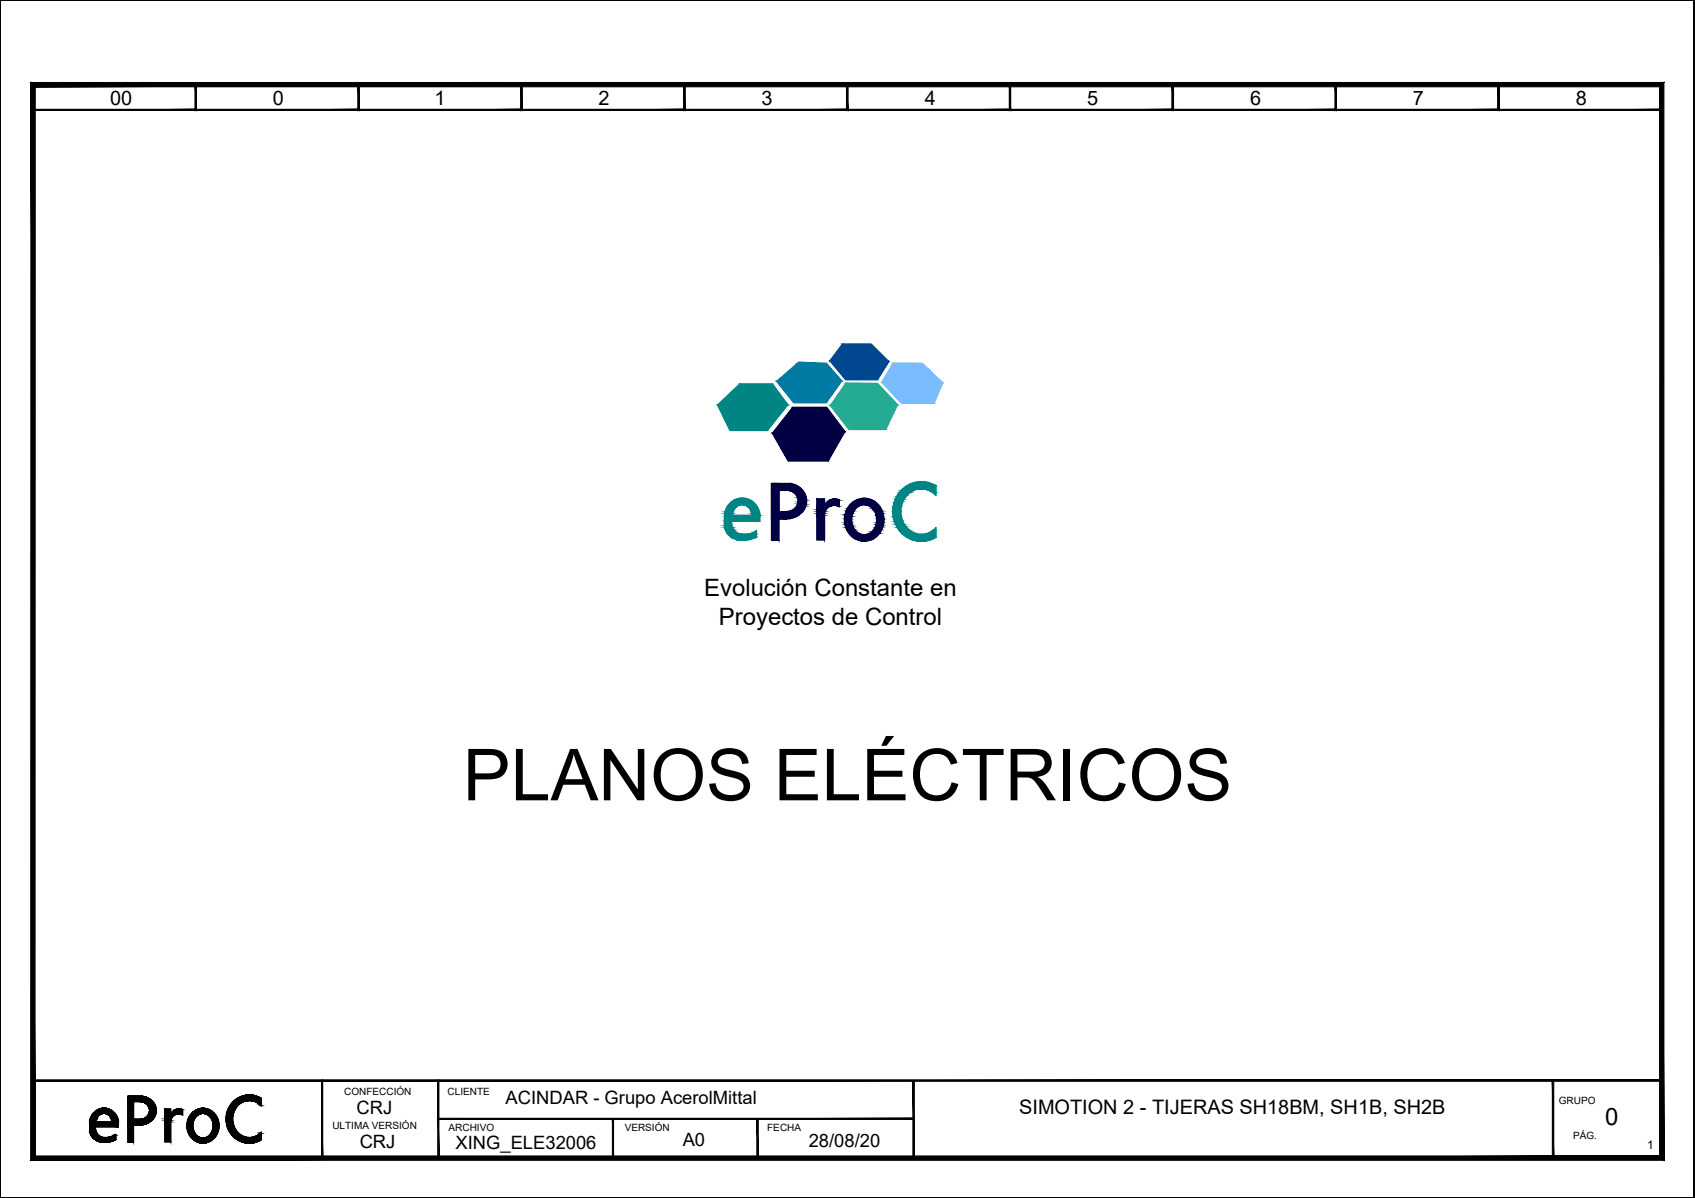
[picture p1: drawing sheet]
<svg xmlns="http://www.w3.org/2000/svg" width="297mm" height="210mm" viewBox="0 0 297 210" stroke-linecap="round" stroke-linejoin="round" font-family="sans-serif">
<defs><g id="words">
<text font-size="12.6" x="81.1" y="140.2">PLANOS ELÉCTRICOS</text>
<g font-size="4.2">
<text x="123.4" y="104.5">Evolución Constante en</text>
<text x="126" y="109.5">Proyectos de Control</text>
<text x="281.3" y="197.1">0</text>
</g>
<g font-size="3.5">
<text x="19.3" y="18.3">00</text>
<text x="47.8" y="18.3">0</text>
<text x="76.1" y="18.4">1</text>
<text x="104.9" y="18.4">2</text>
<text x="133.4" y="18.3">3</text>
<text x="162.1" y="18.4">4</text>
<text x="190.5" y="18.3">5</text>
<text x="219.1" y="18.3">6</text>
<text x="247.6" y="18.4">7</text>
<text x="276.1" y="18.3">8</text>
<text x="178.6" y="195.1">SIMOTION 2 - TIJERAS SH18BM, SH1B, SH2B</text>
</g>
<g font-size="3.2">
<text x="62.5" y="195.2">CRJ</text>
<text x="88.6" y="193.4">ACINDAR - Grupo AcerolMittal</text>
<text x="63" y="201.1">CRJ</text>
<text x="79.8" y="201.4">XING_ELE32006</text>
<text x="119.6" y="200.8">A0</text>
<text x="141.7" y="200.9">28/08/20</text>
</g>
<text font-size="2.1" x="288.7" y="201.3">1</text>
<g font-size="1.8">
<text x="60.3" y="191.8">CONFECCIÓN</text>
<text x="78.4" y="191.8">CLIENTE</text>
<text x="58.3" y="197.9">ULTIMA VERSIÓN</text>
<text x="273.2" y="193.5">GRUPO</text>
<text x="78.6" y="198.2">ARCHIVO</text>
<text x="109.5" y="198.2">VERSIÓN</text>
<text x="134.5" y="198.2">FECHA</text>
<text x="275.7" y="199.5">PÁG.</text>
</g>
</g></defs>
<!-- layer: eProC - L2 -->
<g fill="#000" stroke="#000" stroke-width=".18">
<path d="M15.8 198.7h1.3zM16.9 199.8h3.1zM18.2 194.2h.1zM18.6 199.3h1.7zM24.5 193h2.3zM24.6 196.1h2.2zM24.6 193.1h2.2zM24.7 193.1h2.1zM24.7 196.1h2.1zM24.8 193.1h2zM24.9 193.1h1.9zM25.1 193.1h1.8z"/>
<path d="M25.4 193.3h1.6zM26.1 194.1h1.2zM31.3 194.3h.2zM40.2 198.3h1.4zM40.3 193.9h1.3zM41.8 199.8h3.8zM41.8 192.3h3.8zM42.1 192.2h3.2zM43.5 191.9h.4zM17.4 200h1.9zM17.4 200.1h1.8zM18.2 200.2h.1z"/>
<path d="M43.5 200.3h.4z"/>
<path d="M296.8 0l.1 209.9zM296.8 0l.1 209.9z"/>
<path d="M0 0l296.8 .1zM0 0h296.9z"/>
<path d="M5.6 19.4h28.8l-.2-.3zM5.6 19.4l.3-.3h28.3zM5.6 14.7v4.7l.3-.3zM5.6 14.7l.3 .3v4.1zM5.6 14.7l.3 .3 28.5-.3zM5.9 15l28.5-.3-.2 .3zM34.4 14.7l-.2 .3 .2 4.4zM34.2 15l.2 4.4-.2-.3z"/>
<path d="M34.2 19.4h28.8l-.3-.3zM34.2 19.4l.2-.3h28.3zM34.2 14.7v4.7l.2-.3zM34.2 14.7l.2 .3v4.1zM34.2 14.7l.2 .3 28.6-.3zM34.4 15l28.6-.3-.3 .3zM62.7 15l.3 4.4v-4.7zM62.7 15l.3 4.4-.3-.3z"/>
<path d="M62.7 19.4h28.8l-.2-.3zM62.7 19.4l.2-.3h28.4zM62.7 14.7v4.7l.2-.3zM62.7 14.7l.2 .3v4.1zM62.7 14.7l.2 .3 28.6-.3zM62.9 15l28.6-.3-.2 .3zM91.3 15l.2 4.4v-4.7zM91.3 15l.2 4.4-.2-.3z"/>
<path d="M91.3 19.4h28.8l-.3-.3zM91.3 19.4l.2-.3h28.3zM91.3 14.7v4.7l.2-.3zM91.3 14.7l.2 .3v4.1zM91.3 14.7l.2 .3 28.6-.3zM91.5 15l28.6-.3-.3 .3zM119.8 15l.3 4.4v-4.7zM119.8 15l.3 4.4-.3-.3z"/>
<path d="M119.8 19.4h28.8l-.2-.3zM119.8 19.4l.3-.3h28.3zM119.8 14.7v4.7l.3-.3zM119.8 14.7l.3 .3v4.1zM119.8 14.7l.3 .3 28.5-.3zM120.1 15l28.5-.3-.2 .3zM148.6 14.7l-.2 .3 .2 4.4zM148.4 15l.2 4.4-.2-.3z"/>
<path d="M148.3 19.4h28.8l-.2-.3zM148.3 19.4l.3-.3h28.3zM148.3 14.7v4.7l.3-.3zM148.3 14.7l.3 .3v4.1zM148.3 14.7l.3 .3 28.5-.3zM148.6 15l28.5-.3-.2 .3zM177.1 14.7l-.2 .3 .2 4.4zM176.9 15l.2 4.4-.2-.3z"/>
<path d="M176.9 19.4h28.8l-.3-.3zM176.9 19.4l.2-.3h28.3zM176.9 14.7v4.7l.2-.3zM176.9 14.7l.2 .3v4.1zM176.9 14.7l.2 .3 28.6-.3zM177.1 15l28.6-.3-.3 .3zM205.7 14.7l-.3 .3 .3 4.4zM205.4 15l.3 4.4-.3-.3z"/>
<path d="M205.4 19.4h28.8l-.2-.3zM205.4 19.4l.3-.3h28.3zM205.4 14.7v4.7l.3-.3zM205.4 14.7l.3 .3v4.1zM205.4 14.7l.3 .3 28.5-.3zM205.7 15l28.5-.3-.2 .3zM234.2 14.7l-.2 .3 .2 4.4zM234 15l.2 4.4-.2-.3z"/>
<path d="M234 19.4h28.8l-.3-.3zM234 19.4l.2-.3h28.3zM234 14.7v4.7l.2-.3zM234 14.7l.2 .3v4.1zM234 14.7l.2 .3 28.6-.3zM234.2 15l28.6-.3-.3 .3zM262.8 14.7l-.3 .3 .3 4.4zM262.5 15l.3 4.4-.3-.3z"/>
<path d="M262.5 19.4h28.8l-.3-.3zM262.5 19.4l.2-.3h28.3zM262.5 14.7v4.7l.2-.3zM262.5 14.7l.2 .3v4.1zM262.5 14.7l.2 .3 28.6-.3zM262.7 15l28.6-.3-.3 .3zM291.3 14.7l-.3 .3 .3 4.4zM291 15l.3 4.4-.3-.3z"/>
<path d="M296.8 .1v209.7l.1-209.8zM296.9 0v209.9z"/>
<path d="M5.8 189.2v.3l285.4-.3zM5.8 189.5l285.4-.3v.3z"/>
<path d="M15.7 196.5h1.2zM15.7 196.5h1.2z"/>
<path d="M15.7 196.5h1.1zM15.7 196.5h1.1z"/>
<path d="M15.7 196.6h1.1zM15.7 196.6h1.1z"/>
<path d="M15.7 198h1zM15.7 198h1z"/>
<path d="M15.7 198h1zM15.7 198h1z"/>
<path d="M15.7 198h1.1zM15.7 198h1.1z"/>
<path d="M15.7 198.1h1.1zM15.7 198.1h1.1z"/>
<path d="M15.7 198.1h1.1zM15.7 198.1h1.1z"/>
<path d="M15.7 198.2h1.1zM15.7 198.2h1.1z"/>
<path d="M15.7 198.2h1.1zM15.7 198.2h1.1z"/>
<path d="M15.7 198.3h1.1zM15.7 198.3h1.1z"/>
<path d="M15.7 196.3h1.2zM15.7 196.3h1.2z"/>
<path d="M15.7 196.3h1.2zM15.7 196.3h1.2z"/>
<path d="M15.7 196.4h1.2zM15.7 196.4h1.2z"/>
<path d="M15.7 196.4h1.2zM15.7 196.4h1.2z"/>
<path d="M15.7 198.3h1.1zM15.7 198.3h1.1z"/>
<path d="M15.7 198.4h1.2zM15.7 198.4h1.2z"/>
<path d="M15.8 196.1h1.1zM15.8 196.1h1.1z"/>
<path d="M15.8 196.1h1.1zM15.8 196.1h1.1z"/>
<path d="M15.8 196.1h1.1zM15.8 196.1h1.1z"/>
<path d="M15.8 196.2h1.1zM15.8 196.2h1.1z"/>
<path d="M15.8 198.5h1.1zM15.8 198.5h1.1z"/>
<path d="M15.8 198.6h1.2zM15.8 198.6h1.2z"/>
<path d="M15.8 196h1.2zM15.8 196h1.2z"/>
<path d="M15.8 196.1h1.2zM15.8 196.1h1.2z"/>
<path d="M15.8 198.6h1.2zM15.8 198.6h1.2z"/>
<path d="M15.9 195.9h1.1zM15.9 195.9h1.1z"/>
<path d="M15.9 198.8h1.2zM15.9 198.8h1.2z"/>
<path d="M15.9 195.8h1.2zM15.9 195.8h1.2z"/>
<path d="M15.9 195.8h1.2zM15.9 195.8h1.2z"/>
<path d="M16 195.7h1.1zM16 195.7h1.1z"/>
<path d="M16 195.7h1.1zM16 195.7h1.1z"/>
<path d="M16 195.6h1.2zM16 195.6h1.2z"/>
<path d="M16 195.6h1.2zM16 195.6h1.2z"/>
<path d="M16 195.5h1.3zM16 195.5h1.3z"/>
<path d="M16 195.5h1.3zM16 195.5h1.3z"/>
<path d="M16 199.1h1.4zM16 199.1h1.4z"/>
<path d="M16.1 195.3h1.4zM16.1 195.3h1.4z"/>
<path d="M16.1 199.2h1.6zM16.1 199.2h1.6zM16.1 199.2h1.6zM16.1 199.2h1.6z"/>
<path d="M16.2 195.3h1.3zM16.2 195.3h1.3z"/>
<path d="M16.2 199.2h1.6zM16.2 199.2h1.6z"/>
<path d="M16.2 195.2h1.5zM16.2 195.2h1.5z"/>
<path d="M16.2 195.2h1.5zM16.2 195.2h1.5z"/>
<path d="M16.2 199.3h1.7zM16.2 199.3h1.7z"/>
<path d="M16.2 199.3h1.7zM16.2 199.3h1.7z"/>
<path d="M16.3 195.2h1.4zM16.3 195.2h1.4z"/>
<path d="M16.3 195.1h1.8zM16.3 195.1h1.8z"/>
<path d="M15.7 197.5h1zM15.7 197.5h1z"/>
<path d="M15.7 197.5h1zM15.7 197.5h1z"/>
<path d="M15.7 197.5l1 .1zM15.7 197.5l1 .1z"/>
<path d="M15.7 197.6h1zM15.7 197.6h1z"/>
<path d="M15.7 197.6l1 .1zM15.7 197.6l1 .1z"/>
<path d="M15.7 197.7h1zM15.7 197.7h1z"/>
<path d="M15.7 197.7l1 .1zM15.7 197.7l1 .1z"/>
<path d="M15.7 197.8h1zM15.7 197.8h1z"/>
<path d="M15.7 197.8h1zM15.7 197.8h1z"/>
<path d="M15.7 197.8l1 .1zM15.7 197.8l1 .1z"/>
<path d="M15.7 197.9h1zM15.7 197.9h1z"/>
<path d="M15.7 197.9l1 .1zM15.7 197.9l1 .1z"/>
<path d="M15.7 198h1zM15.7 198h1z"/>
<path d="M15.7 198h1.1zM15.7 198h1.1z"/>
<path d="M15.7 198l1.1 .1zM15.7 198l1.1 .1z"/>
<path d="M15.7 198.1h1.1zM15.7 198.1h1.1z"/>
<path d="M15.7 198.1l1.1 .1zM15.7 198.1l1.1 .1z"/>
<path d="M15.7 198.2h1.1zM15.7 198.2h1.1z"/>
<path d="M15.7 198.2l1.1 .1zM15.7 198.2l1.1 .1z"/>
<path d="M15.7 198.3h1.1zM15.7 198.3h1.1zM15.7 198.3h1.1zM15.7 198.3h1.1z"/>
<path d="M16.8 199.8h3.3zM16.8 199.8h3.3z"/>
<path d="M15.7 196.5l1.1 .1zM15.7 196.5l1.1 .1z"/>
<path d="M15.7 196.6h1.1zM15.7 196.6h1.1z"/>
<path d="M15.7 198.3h1.1zM15.7 198.3h1.1z"/>
<path d="M15.7 198.3l1.2 .1zM15.7 198.3l1.2 .1z"/>
<path d="M15.8 196.2h1.1zM15.8 196.2h1.1z"/>
<path d="M15.7 196.2l1.2 .1zM15.7 196.2l1.2 .1z"/>
<path d="M15.7 196.3h1.2zM15.7 196.3h1.2z"/>
<path d="M15.7 196.3l1.2 .1zM15.7 196.3l1.2 .1z"/>
<path d="M15.7 196.4h1.2zM15.7 196.4h1.2z"/>
<path d="M15.7 196.4h1.2zM15.7 196.4h1.2z"/>
<path d="M15.7 196.4l1.2 .1zM15.7 196.4l1.2 .1z"/>
<path d="M15.7 196.5h1.2zM15.7 196.5h1.1z"/>
<path d="M15.7 198.4h1.2zM15.7 198.4h1.2z"/>
<path d="M15.7 198.4l1.2 .1zM15.7 198.4l1.2 .1z"/>
<path d="M15.8 196.1h1.1zM15.8 196.1h1.1z"/>
<path d="M15.8 196.1h1.1zM15.8 196.1l1.1 .1z"/>
<path d="M15.7 198.5h1.2zM15.7 198.5h1.2z"/>
<path d="M15.7 198.5h1.2zM15.7 198.5h1.2z"/>
<path d="M15.8 198.5l1.2 .1zM15.8 198.5l1.2 .1z"/>
<path d="M15.8 195.9h1.2zM15.8 195.9h1.2z"/>
<path d="M15.8 195.9l1.2 .1zM15.8 195.9l1.2 .1z"/>
<path d="M15.8 196h1.2zM15.8 196h1.2z"/>
<path d="M15.8 196l1.2 .1zM15.8 196l1.2 .1z"/>
<path d="M15.8 196.1h1.2zM15.8 196.1h1.1z"/>
<path d="M15.8 198.6h1.2zM15.8 198.6h1.2zM15.8 198.6h1.2zM15.8 198.6h1.2z"/>
<path d="M15.8 198.6h1.2zM15.8 198.6h1.2z"/>
<path d="M15.9 195.8h1.1zM15.9 195.8h1.2z"/>
<path d="M15.9 195.8l1.1 .1zM15.9 195.8l1.1 .1z"/>
<path d="M15.9 195.9h1.1zM15.9 195.9h1.1z"/>
<path d="M15.8 198.6h1.2zM15.8 198.6h1.2z"/>
<path d="M15.8 198.6l1.3 .1zM15.8 198.6l1.3 .1zM15.8 198.7h1.3zM15.8 198.7h1.3z"/>
<path d="M15.9 195.8h1.2zM15.9 195.8h1.2z"/>
<path d="M15.9 195.8h1.2zM15.9 195.8h1.2z"/>
<path d="M15.8 198.7h1.3zM15.8 198.7h1.3zM15.8 198.7h1.3z"/>
<path d="M15.9 195.7l1.2 .1zM15.9 195.7l1.2 .1z"/>
<path d="M15.9 195.8h1.2zM15.9 195.8h1.2z"/>
<path d="M15.9 198.7l1.2 .1zM15.9 198.7l1.2 .1z"/>
<path d="M16 195.6h1.1zM16 195.6h1.2z"/>
<path d="M16 195.6l1.1 .1zM16 195.6l1.1 .1z"/>
<path d="M16 195.7h1.1zM16 195.7h1.1z"/>
<path d="M15.9 198.8h1.2zM15.9 198.8h1.2z"/>
<path d="M15.9 198.8h1.2zM15.9 198.8h1.2z"/>
<path d="M15.9 198.8h1.2zM15.9 198.8h1.2z"/>
<path d="M15.9 198.8l1.3 .1zM15.9 198.8l1.3 .1zM15.9 198.9h1.3zM15.9 198.9h1.3z"/>
<path d="M17.1 200h2.5zM17.1 200h2.5z"/>
<path d="M16 195.6h1.2zM16 195.6h1.2z"/>
<path d="M16 195.6h1.2zM16 195.6h1.3z"/>
<path d="M16 195.6h1.2zM16 195.6h1.2z"/>
<path d="M15.9 198.9h1.3zM15.9 198.9h1.3z"/>
<path d="M15.9 198.9h1.3zM15.9 198.9h1.3z"/>
<path d="M15.9 198.9h1.3zM15.9 198.9h1.3z"/>
<path d="M16 198.9h1.3zM16 198.9h1.3zM16 198.9h1.3zM16 198.9h1.3z"/>
<path d="M16 195.5l1.3 .1zM16 195.5l1.3 .1z"/>
<path d="M16.1 195.5h1.2zM16 195.5h1.3z"/>
<path d="M16 195.5h1.3zM16 195.5h1.3z"/>
<path d="M16 198.9h1.3zM16 198.9h1.3z"/>
<path d="M16 198.9l1.3 .1zM16 198.9l1.3 .1z"/>
<path d="M16 199h1.4zM16 199h1.4z"/>
<path d="M16.1 195.4h1.3zM16.1 195.4h1.3z"/>
<path d="M16.1 195.4h1.3zM16.1 195.4l1.2 .1z"/>
<path d="M16 199h1.4zM16 199h1.4zM16 199h1.4zM16 199h1.4z"/>
<path d="M16.1 195.4h1.3zM16.1 195.4h1.3z"/>
<path d="M16.1 195.4h1.3zM16.1 195.4h1.3z"/>
<path d="M16.1 195.4h1.3zM16.1 195.4h1.3z"/>
<path d="M16 199h1.4zM16 199h1.4z"/>
<path d="M16 199l1.4 .1zM16 199l1.4 .1z"/>
<path d="M16.1 195.3h1.3zM16.1 195.3h1.4z"/>
<path d="M16.1 195.3l1.3 .1zM16.1 195.3l1.3 .1z"/>
<path d="M16 199.1h1.5zM16 199.1h1.5z"/>
<path d="M16 199.1h1.5zM16 199.1h1.5zM16 199.1h1.5zM16 199.1h1.5z"/>
<path d="M16 199.1h1.5zM16 199.1h1.5z"/>
<path d="M16.2 195.3h1.3zM16.2 195.3h1.4z"/>
<path d="M16.2 195.3h1.3zM16.2 195.3h1.3z"/>
<path d="M16.2 195.3h1.4zM16.2 195.3h1.4z"/>
<path d="M16.1 199.1h1.5zM16.1 199.1h1.5z"/>
<path d="M16.1 199.1l1.5 .1zM16.1 199.1l1.5 .1z"/>
<path d="M16.2 195.3h1.4zM16.2 195.3h1.4z"/>
<path d="M16.1 199.2h1.5zM16.1 199.2h1.5z"/>
<path d="M16.1 199.2h1.5zM16.1 199.2h1.5z"/>
<path d="M16.1 199.2h1.6zM16.1 199.2h1.6z"/>
<path d="M16.2 195.2h1.5zM16.2 195.2h1.5z"/>
<path d="M16.2 195.2h1.5zM16.2 195.2l1.4 .1z"/>
<path d="M16.1 199.2h1.6zM16.1 199.2h1.6z"/>
<path d="M16.1 199.2h1.6zM16.1 199.2h1.6z"/>
<path d="M16.3 195.2h1.4zM16.3 195.2h1.5z"/>
<path d="M16.3 195.2h1.4zM16.3 195.2h1.4z"/>
<path d="M16.3 195.2h1.5zM16.3 195.2h1.5z"/>
<path d="M16.2 199.2h1.6zM16.2 199.2h1.6z"/>
<path d="M16.3 195.1h1.5zM16.3 195.1h1.6z"/>
<path d="M16.3 195.1l1.5 .1zM16.3 195.1l1.5 .1z"/>
<path d="M16.2 199.2h1.6zM16.2 199.2h1.6z"/>
<path d="M16.3 195.1h1.6zM16.3 195.1h1.6z"/>
<path d="M16.3 195.1h1.6zM16.3 195.1h1.6z"/>
<path d="M16.2 199.2h1.7zM16.2 199.2h1.7z"/>
<path d="M16.2 199.2l1.7 .1zM16.2 199.2l1.7 .1z"/>
<path d="M16.3 195.1h1.6zM16.3 195.1h1.6z"/>
<path d="M16.2 199.3h1.7zM16.2 199.3h1.7z"/>
<path d="M16.3 195.1h1.6zM16.3 195.1h1.7z"/>
<path d="M16.3 195.1h1.7zM16.3 195.1h1.7z"/>
<path d="M16.3 195.1h1.7zM16.3 195.1h1.7z"/>
<path d="M16.2 199.3h1.8zM16.2 199.3h1.8z"/>
<path d="M16.3 195.1h1.7zM16.3 195.1h1.8z"/>
<path d="M16.2 199.3h1.8zM16.2 199.3h1.8z"/>
<path d="M16.2 199.3h1.9zM16.2 199.3h1.9z"/>
<path d="M16.3 195.1h1.8zM16.3 195.1h1.8z"/>
<path d="M16.3 195.1h1.8zM16.3 195.1h1.9z"/>
<path d="M16.2 199.3h1.9zM16.2 199.3h1.9z"/>
<path d="M16.3 195.1h1.9zM16.3 195.1h1.9z"/>
<path d="M16.2 199.3h2zM16.2 199.3h2z"/>
<path d="M16.2 199.3h2zM16.2 199.3h2z"/>
<path d="M16.2 199.3h2zM16.2 199.3h2z"/>
<path d="M18.2 194.2h.1zM18.1 194.2h.2z"/>
<path d="M16.2 199.3h2.1zM16.2 199.3h2.1zM16.2 199.3h2.1zM16.2 199.3h2.1z"/>
<path d="M18.1 194.2h.3zM18.1 194.2h.3z"/>
<path d="M16.2 199.3h2.1zM16.2 199.3h2.1z"/>
<path d="M16.2 199.3h2.2zM16.2 199.3h2.2z"/>
<path d="M18.1 194.2h.3zM18 194.2h.4z"/>
<path d="M18 194.2h.5zM18 194.2h.5z"/>
<path d="M18.4 195.1h1.8zM18.4 195.1h1.8z"/>
<path d="M16.3 199.3h2.2zM16.3 199.3h2.2z"/>
<path d="M18 194.2h.5zM17.9 194.2h.6z"/>
<path d="M16.3 199.3h2.2zM16.3 199.3h2.2z"/>
<path d="M17.9 194.2h.7zM17.9 194.2h.7z"/>
<path d="M17.9 194.2h.7zM17.8 194.2h.8z"/>
<path d="M17.8 194.2h.9zM17.8 194.2h.9z"/>
<path d="M18.6 195.1h1.6zM18.6 195.1h1.6z"/>
<path d="M17.8 194.2h1zM17.7 194.2h1.1z"/>
<path d="M17.7 194.2h1.1zM17.7 194.2h1.1z"/>
<path d="M17.7 194.2h1.1zM17.6 194.2h1.2z"/>
<path d="M17.6 194.2h1.3zM17.6 194.2h1.3z"/>
<path d="M18.8 195.2h1.4zM18.8 195.2h1.4z"/>
<path d="M17.6 194.2l1.3 .1zM17.6 194.2l1.3 .1z"/>
<path d="M17.5 194.3h1.5zM17.5 194.3h1.5z"/>
<path d="M17.5 194.3h1.5zM17.4 194.3h1.6z"/>
<path d="M19 195.3h1.3zM19 195.3h1.3z"/>
<path d="M17.4 194.3h1.7zM17.4 194.3h1.7z"/>
<path d="M19 195.4h1.4zM19 195.4h1.4z"/>
<path d="M17.4 194.3h1.7zM17.3 194.3h1.8z"/>
<path d="M19.1 195.4h1.3zM19.1 195.4h1.3z"/>
<path d="M17.3 194.3l1.9 .1zM17.3 194.3l1.9 .1z"/>
<path d="M19.1 195.5h1.3zM19.1 195.5h1.3z"/>
<path d="M19.1 195.5h1.3zM19.1 195.5h1.3z"/>
<path d="M17.3 194.4h1.9zM17.2 194.4h2z"/>
<path d="M19.2 195.5h1.2zM19.2 195.5h1.2z"/>
<path d="M17.2 194.4h2.1zM17.2 194.4h2.1z"/>
<path d="M19.2 195.6h1.2zM19.2 195.6h1.2z"/>
<path d="M19.2 195.6h1.2zM19.2 195.6h1.2z"/>
<path d="M17.2 194.4h2.1zM17.1 194.4h2.2z"/>
<path d="M17.1 194.4l2.2 .1zM17.1 194.4l2.2 .1z"/>
<path d="M17.1 194.5h2.3zM17.1 194.5h2.3z"/>
<path d="M19.3 195.8h1.2zM19.3 195.8h1.2z"/>
<path d="M17.1 194.5h2.3zM17.1 194.5h2.3z"/>
<path d="M19.4 195.8h1.2zM19.4 195.8h1.2z"/>
<path d="M19.4 195.8h1.2zM19.4 195.8h1.2z"/>
<path d="M17 194.5h2.5zM17 194.5h2.5z"/>
<path d="M19.4 195.8h1.2zM19.4 195.8h1.2z"/>
<path d="M19.4 195.9h1.2zM19.4 195.9h1.2z"/>
<path d="M17 194.5h2.6zM16.9 194.5h2.7z"/>
<path d="M19.5 195.9h1.1zM19.5 195.9h1.1z"/>
<path d="M19.5 196h1.1zM19.5 196h1.1z"/>
<path d="M17.3 200h2.2zM17.3 200h2.2z"/>
<path d="M17.3 200h2.2zM17.3 200h2.1zM17.3 200h2.1zM17.3 200h2.1z"/>
<path d="M19.5 196.1h1.2zM19.5 196.1h1.2z"/>
<path d="M19.5 196.1h1.2zM19.5 196.1h1.2z"/>
<path d="M19.5 196.1h1.2zM19.5 196.1h1.2z"/>
<path d="M19.5 196.1h1.2zM19.5 196.1h1.2z"/>
<path d="M16.9 194.5l2.7 .1zM16.9 194.5l2.7 .1z"/>
<path d="M19.6 196.2h1.1zM19.6 196.2h1.1z"/>
<path d="M19.6 196.3h1.1zM19.6 196.3h1.1z"/>
<path d="M19.6 196.3h1.1zM19.6 196.3h1.1z"/>
<path d="M19.6 196.4h1.1zM19.6 196.4h1.1z"/>
<path d="M17.2 200h2.4zM17.2 200h2.3z"/>
<path d="M16.9 194.6h2.7zM16.9 194.6h2.7z"/>
<path d="M19.6 196.4h1.1zM19.6 196.4h1.1z"/>
<path d="M19.6 196.5h1.1zM19.6 196.5h1.1z"/>
<path d="M19.6 196.5h1.1zM19.6 196.5h1.1z"/>
<path d="M19.6 196.6h1.1zM19.6 196.6h1.1z"/>
<path d="M16.8 194.6h2.9zM16.8 194.6h2.9z"/>
<path d="M17.1 200h2.5zM17.1 200h2.5zM17.2 200h2.4zM17.2 200h2.4z"/>
<path d="M16.8 194.6l2.9 .1zM16.8 194.6l2.9 .1z"/>
<path d="M17.1 200h2.6zM17.1 200h2.5z"/>
<path d="M16.8 194.7h3zM16.7 194.7h3.1z"/>
<path d="M17.1 199.9h2.6zM17.1 199.9h2.7z"/>
<path d="M17.1 199.9h2.6zM17.1 199.9l2.6 .1zM17.1 200h2.6zM17.1 200h2.6z"/>
<path d="M16.7 194.7h3.1zM16.7 194.7h3.1z"/>
<path d="M16.7 194.7h3.1zM16.6 194.7h3.2z"/>
<path d="M16.6 194.7l3.3 .1zM16.6 194.7l3.3 .1z"/>
<path d="M17 199.9h2.8zM17 199.9h2.8z"/>
<path d="M16.6 194.8h3.3zM16.6 194.8h3.3z"/>
<path d="M17 199.9h2.9zM17 199.9h2.9z"/>
<path d="M17 199.9h2.9zM17 199.9h2.8zM17 199.9h2.8zM17 199.9h2.8z"/>
<path d="M16.6 194.8l3.3 .1zM16.6 194.8l3.3 .1z"/>
<path d="M16.5 194.9h3.5zM16.5 194.9h3.5z"/>
<path d="M16.9 199.9h3zM16.9 199.9h3z"/>
<path d="M16.5 194.9l3.5 .1zM16.5 194.9l3.5 .1z"/>
<path d="M16.9 199.8h3.1zM16.9 199.8l3 .1z"/>
<path d="M16.4 195h3.7zM16.4 195h3.7z"/>
<path d="M16.8 199.8h3.2zM16.8 199.8h3.3z"/>
<path d="M16.8 199.8h3.2zM16.8 199.8h3.2zM16.9 199.8h3.1z"/>
<path d="M16.4 195h3.7zM16.4 195h3.7z"/>
<path d="M16.4 195l3.7 .1zM16.4 195l3.7 .1z"/>
<path d="M16.3 195.1h3.9zM16.3 195.1h3.9z"/>
<path d="M16.8 199.8h3.3zM16.8 199.8h3.3z"/>
<path d="M18.2 195.1h2zM18.2 195.1h2z"/>
<path d="M18.3 195.1h1.9zM18.3 195.1h1.9z"/>
<path d="M18.3 195.1h1.9zM18.3 195.1h1.9z"/>
<path d="M18.4 195.1h1.8zM18.4 195.1h1.8z"/>
<path d="M18.4 195.1h1.8zM18.4 195.1h1.8z"/>
<path d="M18.5 195.1h1.7zM18.5 195.1h1.7z"/>
<path d="M18.5 195.1h1.7zM18.5 195.1h1.7z"/>
<path d="M18.5 195.1h1.7zM18.5 195.1h1.7z"/>
<path d="M18.5 195.1h1.7zM18.5 195.1h1.7z"/>
<path d="M16.8 199.7h3.4zM16.8 199.7h3.4z"/>
<path d="M16.8 199.7h3.4zM16.8 199.7l3.3 .1z"/>
<path d="M18.6 195.1h1.6zM18.6 195.1h1.6z"/>
<path d="M18.6 195.1l1.6 .1zM18.6 195.1l1.6 .1z"/>
<path d="M18.6 195.2h1.6zM18.6 195.2h1.6z"/>
<path d="M18.7 195.2h1.5zM18.7 195.2h1.5z"/>
<path d="M18.7 195.2h1.5zM18.7 195.2h1.5z"/>
<path d="M18.8 195.2h1.4zM18.8 195.2h1.4z"/>
<path d="M18.8 195.2h1.4zM18.8 195.2h1.4z"/>
<path d="M18.8 195.2h1.4zM18.8 195.2h1.4z"/>
<path d="M18.8 195.2l1.5 .1zM18.8 195.2l1.5 .1z"/>
<path d="M16.7 199.7h3.5zM16.7 199.7h3.5z"/>
<path d="M18.8 195.3h1.5zM18.8 195.3h1.5z"/>
<path d="M18.9 195.3h1.4zM18.9 195.3h1.4z"/>
<path d="M18.9 195.3h1.4zM18.9 195.3h1.4z"/>
<path d="M18.9 195.3h1.4zM18.9 195.3h1.4z"/>
<path d="M20.2 198.8l.1 .1zM20.2 198.8l.1 .1z"/>
<path d="M20.2 198.9h.1zM20.1 198.9h.2z"/>
<path d="M20.1 198.9h.2zM20 198.9h.3z"/>
<path d="M20 198.9h.3zM20 198.9h.3z"/>
<path d="M20 198.9l.3 .1zM20 198.9l.3 .1z"/>
<path d="M19.9 199h.4zM19.9 199h.4z"/>
<path d="M19.9 199h.4zM19.9 199h.4z"/>
<path d="M19.9 199h.4zM19.8 199h.5z"/>
<path d="M19.8 199l.5 .1zM19.8 199l.5 .1z"/>
<path d="M19.7 199.1h.6zM19.7 199.1h.6z"/>
<path d="M19.7 199.1h.6zM19.7 199.1h.6z"/>
<path d="M19.6 199.1h.7zM19.6 199.1h.7z"/>
<path d="M19.6 199.1l.7 .1zM19.6 199.1l.7 .1z"/>
<path d="M19.5 199.2h.8zM19.5 199.2h.8z"/>
<path d="M19.5 199.2h.8zM19.5 199.2h.8z"/>
<path d="M19.4 199.2h.9zM19.3 199.2h1z"/>
<path d="M19.3 199.2h1zM19.3 199.2h1z"/>
<path d="M19.3 199.2h1zM19.3 199.2h1z"/>
<path d="M19.3 199.2h1zM19.2 199.2h1.1z"/>
<path d="M19.2 199.2h1.1zM19.1 199.2h1.2z"/>
<path d="M19.1 199.2l1.2 .1zM19.1 199.3h1.2z"/>
<path d="M19.1 199.3h1.2zM19 199.3h1.3z"/>
<path d="M19 199.3h1.3zM19 199.3h1.3z"/>
<path d="M19 199.3h1.3zM18.9 199.3h1.4z"/>
<path d="M18.9 199.3h1.4zM18.8 199.3h1.5z"/>
<path d="M18.8 199.3h1.5zM18.8 199.3h1.5z"/>
<path d="M18.8 199.3h1.5zM18.8 199.3h1.5z"/>
<path d="M18.8 199.3h1.5zM18.7 199.3h1.6z"/>
<path d="M18.7 199.3h1.6zM18.6 199.3h1.7z"/>
<path d="M18.6 199.3h1.7zM18.6 199.3h1.7zM18.5 199.3h1.8z"/>
<path d="M18.5 199.3h1.8zM18.5 199.3h1.8z"/>
<path d="M16.3 199.3l4 .1zM16.3 199.3l4 .1z"/>
<path d="M16.3 199.4h4zM16.3 199.4h4z"/>
<path d="M16.3 199.4h4zM16.3 199.4h4z"/>
<path d="M16.3 199.4h4zM16.3 199.4h4z"/>
<path d="M16.4 199.4l3.9 .1zM16.4 199.4l3.9 .1z"/>
<path d="M16.4 199.5h3.9zM16.4 199.5h3.9z"/>
<path d="M16.4 199.5h3.9zM16.4 199.5h3.9z"/>
<path d="M16.5 199.5l3.8 .1zM16.5 199.5l3.8 .1z"/>
<path d="M16.5 199.6h3.8zM16.5 199.6h3.8z"/>
<path d="M16.6 199.6l3.7 .1zM16.6 199.6l3.7 .1z"/>
<path d="M16.6 199.7h3.7zM16.6 199.7h3.7z"/>
<path d="M16.6 199.7h3.7zM16.6 199.7h3.7zM16.7 199.7h3.6zM16.7 199.7h3.6z"/>
<path d="M16.7 199.7h3.6zM16.7 199.7h3.5zM16.7 199.7h3.5zM16.7 199.7h3.5z"/>
<path d="M19 195.3h1.3zM19 195.3h1.3z"/>
<path d="M19 195.3h1.3zM19 195.3h1.3z"/>
<path d="M19 195.3l1.3 .1zM19 195.3l1.3 .1z"/>
<path d="M19 195.4h1.4zM19 195.4h1.4z"/>
<path d="M19 195.4h1.4zM19 195.4h1.4z"/>
<path d="M19.1 195.4l1.3 .1zM19.1 195.4l1.3 .1z"/>
<path d="M19.1 195.5h1.3zM19.1 195.5h1.3z"/>
<path d="M19.2 195.5l1.2 .1zM19.2 195.5l1.2 .1z"/>
<path d="M19.2 195.6h1.2zM19.2 195.6h1.2z"/>
<path d="M19.3 195.6h1.2zM19.3 195.6h1.2z"/>
<path d="M19.3 195.6h1.2zM19.3 195.6h1.2z"/>
<path d="M19.3 195.6h1.2zM19.3 195.6h1.2z"/>
<path d="M19.3 195.6l1.2 .1zM19.3 195.6l1.2 .1z"/>
<path d="M19.3 195.7h1.2zM19.3 195.7h1.2z"/>
<path d="M19.3 195.7h1.2zM19.3 195.7h1.2z"/>
<path d="M19.3 195.7h1.2zM19.3 195.7h1.2z"/>
<path d="M19.3 195.7l1.2 .1zM19.3 195.7l1.2 .1z"/>
<path d="M19.3 195.8h1.3zM19.3 195.8h1.3z"/>
<path d="M19.4 195.8h1.2zM19.4 195.8h1.2z"/>
<path d="M19.4 195.8l1.2 .1zM19.4 195.8l1.2 .1z"/>
<path d="M19.4 195.9h1.2zM19.4 195.9h1.2z"/>
<path d="M19.5 195.9l1.1 .1zM19.5 195.9l1.1 .1z"/>
<path d="M19.5 196h1.1zM19.5 196h1.1z"/>
<path d="M19.5 196l1.2 .1zM19.5 196l1.2 .1z"/>
<path d="M19.5 196.1h1.2zM19.5 196.1h1.2z"/>
<path d="M19.5 196.1h1.2zM19.5 196.1h1.2z"/>
<path d="M19.5 196.1l1.2 .1zM19.5 196.1l1.2 .1z"/>
<path d="M19.6 196.2h1.1zM19.6 196.2h1.1z"/>
<path d="M19.6 196.2l1.1 .1zM19.6 196.2l1.1 .1z"/>
<path d="M19.6 196.3h1.1zM19.6 196.3h1.1z"/>
<path d="M19.6 196.3l1.1 .1zM19.6 196.3l1.1 .1z"/>
<path d="M19.6 196.4h1.1zM19.6 196.4h1.1z"/>
<path d="M19.6 196.4h1.1zM19.6 196.4h1.1z"/>
<path d="M19.6 196.4l1.1 .1zM19.6 196.4l1.1 .1z"/>
<path d="M19.6 196.5h1.1zM19.6 196.5h1.1z"/>
<path d="M19.6 196.5l1.1 .1zM19.6 196.5l1.1 .1z"/>
<path d="M19.6 196.6h1.1zM19.6 196.6h1.1z"/>
<path d="M15.7 196.6l5 .1zM15.7 196.6l5 .1z"/>
<path d="M15.7 196.7h5zM15.7 196.7h5z"/>
<path d="M15.7 196.7h5zM15.7 196.7h5z"/>
<path d="M15.7 196.7l5 .1zM15.7 196.7l5 .1z"/>
<path d="M15.7 196.8l5 .1zM15.7 196.8l5 .1z"/>
<path d="M15.7 196.9l5 .6v-.6zM15.7 196.9l5 .6h-5z"/>
<path d="M22.4 197.1h1zM22.4 197.1h1z"/>
<path d="M22.4 193l1 3.1v-3.1zM22.4 193l1 3.1h-1z"/>
<path d="M22.4 197.1l1 3.1v-3.1zM22.4 197.1l1 3.1h-1z"/>
<path d="M24.5 193h2.3zM24.5 193h2.3zM24.5 193h2.3zM22.4 193h4.4zM22.4 193h4.4z"/>
<path d="M22.4 197.1h2.2zM22.4 197.1h2.2z"/>
<path d="M22.4 197.1h2.2zM22.4 197.1h2.3z"/>
<path d="M22.4 197.1h2.3zM22.4 197.1h2.4z"/>
<path d="M22.4 197.1h2.4zM22.4 197.1h2.4z"/>
<path d="M22.4 197.1h2.5zM22.4 197.1h2.5z"/>
<path d="M22.4 197.1h2.5zM22.4 197.1h2.4z"/>
<path d="M22.4 197.1h2.5zM22.4 197.1h2.6z"/>
<path d="M22.4 197.1h2.6zM22.4 197.1h2.7z"/>
<path d="M25 193.1h1.8zM25.1 193.1h1.7zM25.1 193.1h1.7z"/>
<path d="M25 196.1h1.8zM25 196.1h1.8z"/>
<path d="M22.4 192.1h2.7zM22.4 192.1h2.7z"/>
<path d="M22.4 197.1h2.7zM22.4 197.1h2.7z"/>
<path d="M22.4 192.1h2.7zM22.4 192.1h2.7z"/>
<path d="M22.4 192.1h2.8zM22.4 192.1h2.8z"/>
<path d="M25.1 196h1.8zM25.1 196h1.8z"/>
<path d="M22.4 197h2.7zM22.4 197h2.8z"/>
<path d="M22.4 197h2.7zM22.4 197l2.7 .1z"/>
<path d="M22.4 197h2.8zM22.4 197h2.9z"/>
<path d="M22.4 192.1h2.8zM22.4 192.1h2.8z"/>
<path d="M25.2 196h1.7zM25.2 196h1.7z"/>
<path d="M22.4 192.1h2.9zM22.4 192.1h2.9z"/>
<path d="M22.4 192.1h2.9zM22.4 192.1h2.9z"/>
<path d="M22.4 192.1l3 .1zM22.4 192.1l3 .1z"/>
<path d="M25.3 195.9h1.6zM25.3 195.9h1.6z"/>
<path d="M22.4 197h2.9zM22.4 197h3z"/>
<path d="M22.4 197h2.9zM22.4 197h2.9z"/>
<path d="M22.4 197h3zM22.4 197h3z"/>
<path d="M22.4 192.2h3zM22.4 192.2h3z"/>
<path d="M22.4 192.2h3.1zM22.4 192.2h3.1z"/>
<path d="M25.5 193.3h1.5zM25.5 193.3h1.5z"/>
<path d="M25.5 195.8h1.5zM25.5 195.8h1.5z"/>
<path d="M22.4 196.9h3.1zM22.4 196.9h3.1z"/>
<path d="M22.4 196.9h3.1zM22.4 196.9l3 .1z"/>
<path d="M22.4 192.2h3.1zM22.4 192.2h3.1z"/>
<path d="M25.5 195.8h1.5zM25.5 195.8h1.5z"/>
<path d="M22.4 196.9h3.1zM22.4 196.9h3.2z"/>
<path d="M22.4 192.2h3.2zM22.4 192.2h3.2z"/>
<path d="M22.4 192.2h3.3zM22.4 192.2h3.3z"/>
<path d="M22.4 196.9h3.2zM22.4 196.9h3.3z"/>
<path d="M22.4 196.9h3.2zM22.4 196.9h3.2z"/>
<path d="M22.4 192.2h3.3zM22.4 192.2h3.3z"/>
<path d="M22.4 192.2l3.3 .1zM22.4 192.2l3.3 .1z"/>
<path d="M22.4 196.9h3.3zM22.4 196.9h3.4z"/>
<path d="M22.4 196.9h3.3zM22.4 196.9h3.3z"/>
<path d="M22.4 192.3h3.4zM22.4 192.3h3.4z"/>
<path d="M22.4 192.3h3.5zM22.4 192.3h3.5z"/>
<path d="M25.8 193.6h1.3zM25.8 193.6h1.3z"/>
<path d="M25.8 195.6h1.3zM25.8 195.6h1.3z"/>
<path d="M25.8 193.6h1.3zM25.8 193.6h1.3z"/>
<path d="M22.4 196.8h3.4zM22.4 196.8h3.5z"/>
<path d="M22.4 196.8h3.4zM22.4 196.8l3.4 .1z"/>
<path d="M25.9 193.7h1.3zM25.9 193.7h1.3z"/>
<path d="M25.9 195.5h1.3zM25.9 195.5h1.3z"/>
<path d="M22.4 192.3h3.5zM22.4 192.3h3.5z"/>
<path d="M22.4 192.3l3.6 .1zM22.4 192.3l3.6 .1z"/>
<path d="M25.9 193.7h1.3zM25.9 193.7h1.3z"/>
<path d="M25.9 195.4h1.3zM25.9 195.4h1.3z"/>
<path d="M22.4 192.4h3.6zM22.4 192.4h3.6z"/>
<path d="M22.4 196.8h3.6zM22.4 196.8h3.5z"/>
<path d="M26 193.9h1.3zM26 193.9h1.3zM26 193.9h1.3zM26 193.9h1.3z"/>
<path d="M26 195.3h1.3zM26 195.3h1.3z"/>
<path d="M22.4 196.7h3.6zM22.4 196.7h3.6z"/>
<path d="M22.4 196.7h3.6zM22.4 196.7l3.6 .1z"/>
<path d="M22.4 192.4h3.6zM22.4 192.4h3.6z"/>
<path d="M22.4 192.4l3.7 .1zM22.4 192.4l3.7 .1z"/>
<path d="M26 195.3h1.3zM26 195.3h1.3z"/>
<path d="M22.4 192.5h3.7zM22.4 192.5h3.7z"/>
<path d="M26.1 195.1h1.2zM26.1 195.1h1.2z"/>
<path d="M26.1 195.1h1.2zM26.1 195.1h1.2z"/>
<path d="M22.4 196.7h3.7zM22.4 196.7h3.6z"/>
<path d="M26.1 194.1h1.2zM26.1 194.1h1.2z"/>
<path d="M26.1 194.2h1.2zM26.1 194.2h1.2z"/>
<path d="M26.1 195h1.2zM26.1 195h1.2zM26.1 195h1.2zM26.1 195h1.2z"/>
<path d="M22.4 196.7h3.7zM22.4 196.7h3.8z"/>
<path d="M22.4 196.7h3.7zM22.4 196.7h3.7z"/>
<path d="M26.2 194.2h1.1zM26.2 194.2h1.1z"/>
<path d="M26.2 194.2h1.1zM26.2 194.2h1.1z"/>
<path d="M26.2 194.3h1.1zM26.2 194.3h1.1z"/>
<path d="M26.2 194.8h1.1zM26.2 194.8h1.1z"/>
<path d="M26.2 195h1.1zM26.2 195h1.1z"/>
<path d="M22.4 192.5h3.8zM22.4 192.5h3.8z"/>
<path d="M22.4 192.5h3.8zM22.4 192.5h3.8z"/>
<path d="M26.2 194.5h1.2zM26.2 194.5h1.2z"/>
<path d="M26.2 194.5h1.2zM26.2 194.5h1.2z"/>
<path d="M26.2 194.6h1.2zM26.2 194.6h1.2z"/>
<path d="M26.2 194.6h1.2zM26.2 194.6h1.2z"/>
<path d="M26.2 194.7h1.2zM26.2 194.7h1.2z"/>
<path d="M26.2 194.7h1.1zM26.2 194.7h1.1z"/>
<path d="M22.4 196.6h3.8zM22.4 196.6l3.8 .1z"/>
<path d="M22.4 192.5l3.9 .1zM22.4 192.5l3.9 .1z"/>
<path d="M22.4 196.6h3.8zM22.4 196.6h3.9z"/>
<path d="M22.4 196.6h3.8zM22.4 196.6h3.8z"/>
<path d="M22.4 192.6h3.9zM22.4 192.6h3.9z"/>
<path d="M22.4 192.6h4zM22.4 192.6h4z"/>
<path d="M22.4 196.5h3.9zM22.4 196.5l3.9 .1z"/>
<path d="M22.4 192.6l4 .1zM22.4 192.6l4 .1z"/>
<path d="M22.4 196.5h4zM22.4 196.5h3.9z"/>
<path d="M22.4 192.7h4.1zM22.4 192.7h4.1z"/>
<path d="M22.4 196.4h4zM22.4 196.4h4.1z"/>
<path d="M22.4 196.4h4zM22.4 196.4l4 .1z"/>
<path d="M22.4 192.7l4.1 .1zM22.4 192.7l4.1 .1z"/>
<path d="M22.4 196.4h4.1zM22.4 196.4h4.1z"/>
<path d="M22.4 192.8h4.1zM22.4 192.8h4.1z"/>
<path d="M22.4 192.8h4.2zM22.4 192.8h4.2z"/>
<path d="M22.4 196.4h4.1zM22.4 196.4h4.1z"/>
<path d="M22.4 192.8h4.2zM22.4 192.8h4.2z"/>
<path d="M22.4 192.8l4.2 .1zM22.4 192.8l4.2 .1z"/>
<path d="M22.4 196.3h4.2zM22.4 196.3l4.1 .1z"/>
<path d="M22.4 192.9h4.3zM22.4 192.9h4.3z"/>
<path d="M22.4 196.3h4.2zM22.4 196.3h4.2z"/>
<path d="M22.4 192.9l4.3 .1zM22.4 192.9l4.3 .1z"/>
<path d="M22.4 196.2h4.3zM22.4 196.2l4.2 .1z"/>
<path d="M22.4 193h4.4zM22.4 193h4.4z"/>
<path d="M22.4 196.2h4.3zM22.4 196.2h4.4z"/>
<path d="M22.4 196.2h4.3zM22.4 196.2h4.3z"/>
<path d="M22.4 196.1l4.4 .1zM22.4 196.1l4.4 .1z"/>
<path d="M24.6 193l2.2 .1zM24.6 193l2.2 .1zM24.6 193.1h2.2z"/>
<path d="M24.6 193.1h2.2zM24.6 193.1h2.2zM24.7 193.1h2.1z"/>
<path d="M24.7 193.1h2.1zM24.7 193.1h2.1z"/>
<path d="M24.8 193.1h2zM24.8 193.1h2zM24.8 193.1h2z"/>
<path d="M24.8 193.1h2zM24.8 193.1h2z"/>
<path d="M24.9 196.1h1.9zM24.9 196.1h1.9z"/>
<path d="M24.8 196.1h2zM24.8 196.1h2zM24.8 196.1h2zM24.8 196.1h2z"/>
<path d="M24.8 196.1h2zM24.8 196.1h2z"/>
<path d="M24.8 196.1h2zM24.7 196.1h2.1zM24.7 196.1h2.1z"/>
<path d="M24.7 196.1h2.1zM24.6 196.1h2.2zM24.6 196.1h2.2z"/>
<path d="M24.6 196.1h2.2zM24.6 196.1h2.2zM24.5 196.1h2.3z"/>
<path d="M22.4 196.1h4.4zM22.4 196.1h4.4z"/>
<path d="M24.9 193.1h1.9zM24.9 193.1h1.9z"/>
<path d="M24.9 193.1h1.9zM24.9 193.1h1.9zM24.9 193.1h1.9z"/>
<path d="M25 193.1h1.8zM25 193.1h1.8zM25 193.1h1.8z"/>
<path d="M25.1 193.1h1.8zM25.1 193.1h1.8zM25.1 193.1h1.8z"/>
<path d="M25.1 196l1.7 .1zM25 196.1h1.8z"/>
<path d="M25 196.1h1.8zM25 196.1h1.8z"/>
<path d="M25 196.1h1.8zM24.9 196.1h1.9z"/>
<path d="M24.9 196.1h1.9zM24.9 196.1h1.9z"/>
<path d="M25.1 193.1h1.8zM25.1 193.1h1.8zM25.1 193.1h1.8zM25.1 193.1h1.8z"/>
<path d="M25.2 193.1l1.7 .1zM25.2 193.1l1.7 .1z"/>
<path d="M25.2 193.2h1.7zM25.2 193.2h1.7zM25.3 193.2h1.6zM25.3 193.2h1.6z"/>
<path d="M25.2 196h1.7zM25.2 196h1.7z"/>
<path d="M25.2 196h1.7zM25.2 196h1.7z"/>
<path d="M25.1 196h1.8zM25.1 196h1.8z"/>
<path d="M25.1 196h1.8zM25.1 196h1.7z"/>
<path d="M25.3 193.2h1.6zM25.3 193.2h1.6zM25.3 193.2h1.6zM25.3 193.2h1.6z"/>
<path d="M25.3 193.2h1.6zM25.3 193.2h1.6z"/>
<path d="M25.4 193.2l1.6 .1zM25.4 193.2l1.6 .1z"/>
<path d="M25.3 195.9l1.6 .1zM25.3 195.9l1.6 .1z"/>
<path d="M25.3 196h1.6zM25.2 196h1.7z"/>
<path d="M25.4 193.3h1.6zM25.4 193.3h1.6zM25.4 193.3h1.6z"/>
<path d="M25.4 193.3h1.6zM25.4 193.3h1.6z"/>
<path d="M25.4 193.3h1.6zM25.4 193.3h1.6z"/>
<path d="M25.4 195.8l1.6 .1zM25.4 195.8l1.6 .1zM25.4 195.9h1.6zM25.4 195.9h1.6z"/>
<path d="M25.4 195.9h1.6zM25.4 195.9h1.6z"/>
<path d="M25.4 195.9h1.6zM25.3 195.9h1.6zM25.3 195.9h1.6zM25.3 195.9h1.6z"/>
<path d="M25.5 193.3l1.5 .1zM25.5 193.3l1.5 .1z"/>
<path d="M25.5 193.4h1.5zM25.5 193.4h1.5zM25.6 193.4h1.4zM25.6 193.4h1.4z"/>
<path d="M25.6 193.4h1.5zM25.6 193.4h1.5z"/>
<path d="M25.6 195.8h1.4zM25.5 195.8h1.5z"/>
<path d="M25.5 195.8h1.5zM25.5 195.8h1.5z"/>
<path d="M25.5 195.8h1.5zM25.4 195.8h1.6z"/>
<path d="M25.6 193.4h1.5zM25.6 193.4h1.5zM25.6 193.4h1.5zM25.6 193.4h1.5z"/>
<path d="M25.6 193.4h1.5zM25.6 193.4h1.5z"/>
<path d="M25.7 195.7h1.4zM25.6 195.7h1.5z"/>
<path d="M25.6 195.7l1.5 .1zM25.6 195.7l1.5 .1z"/>
<path d="M25.6 195.8h1.5zM25.6 195.8h1.5z"/>
<path d="M25.6 195.8h1.5zM25.6 195.8h1.4z"/>
<path d="M25.7 193.4h1.4zM25.7 193.4h1.4z"/>
<path d="M25.7 193.4l1.4 .1zM25.7 193.4l1.4 .1zM25.7 193.5h1.4zM25.7 193.5h1.4z"/>
<path d="M25.7 193.5h1.4zM25.7 193.5h1.4z"/>
<path d="M25.7 193.5h1.4zM25.7 193.5h1.4z"/>
<path d="M25.7 193.5l1.4 .1zM25.7 193.5l1.4 .1zM25.8 193.6h1.3zM25.8 193.6h1.3z"/>
<path d="M25.7 195.6h1.4zM25.7 195.6h1.4z"/>
<path d="M25.7 195.6h1.4zM25.7 195.6h1.4z"/>
<path d="M25.7 195.6l1.4 .1zM25.7 195.6l1.4 .1zM25.7 195.7h1.4zM25.7 195.7h1.4z"/>
<path d="M25.7 195.7h1.4zM25.7 195.7h1.4zM25.7 195.7h1.4zM25.7 195.7h1.4z"/>
<path d="M25.8 193.6h1.3zM25.8 193.6h1.3z"/>
<path d="M25.8 193.6h1.4zM25.8 193.6h1.4zM25.9 193.6h1.3zM25.9 193.6h1.3z"/>
<path d="M25.8 195.6h1.3zM25.8 195.6h1.3z"/>
<path d="M25.8 195.6h1.3zM25.8 195.6h1.3z"/>
<path d="M25.8 195.6h1.3zM25.8 195.6h1.3z"/>
<path d="M25.9 193.6l1.3 .1zM25.9 193.6l1.3 .1z"/>
<path d="M25.9 193.7h1.3zM25.9 193.7h1.3z"/>
<path d="M25.9 193.7h1.3zM25.9 193.7h1.3z"/>
<path d="M25.9 195.4h1.3zM25.9 195.4h1.3z"/>
<path d="M25.9 195.4l1.3 .1zM25.9 195.4l1.3 .1z"/>
<path d="M25.9 195.5h1.3zM25.9 195.5h1.3z"/>
<path d="M25.9 195.5h1.3zM25.8 195.5h1.4z"/>
<path d="M25.8 195.5h1.4zM25.8 195.5l1.3 .1z"/>
<path d="M25.9 193.7l1.3 .1zM25.9 193.7l1.3 .1zM26 193.8h1.2zM26 193.8h1.2z"/>
<path d="M26 193.8h1.2zM26 193.8h1.2z"/>
<path d="M26 193.8h1.3zM26 193.8h1.3z"/>
<path d="M26 195.3l1.2 .1zM26 195.3l1.2 .1zM26 195.4h1.2zM26 195.4h1.2z"/>
<path d="M26 195.4h1.2zM26 195.4h1.2z"/>
<path d="M26 193.8l1.3 .1zM26 193.8l1.3 .1z"/>
<path d="M26 193.9h1.3zM26 193.9h1.3zM26 193.9h1.3zM26 193.9h1.3z"/>
<path d="M26 193.9h1.3zM26 193.9h1.3z"/>
<path d="M26 193.9l1.3 .1zM26 193.9l1.3 .1zM26.1 194h1.2zM26.1 194h1.2z"/>
<path d="M26 195.2h1.3zM26 195.2h1.3z"/>
<path d="M26 195.2l1.3 .1zM26 195.2l1.3 .1z"/>
<path d="M26 195.3h1.3zM26 195.3h1.3z"/>
<path d="M26 195.3h1.3zM26 195.3h1.3z"/>
<path d="M26 195.3h1.3zM26 195.3h1.2zM26 195.3h1.2zM26 195.3h1.2z"/>
<path d="M26.1 194h1.2zM26.1 194h1.2zM26.1 194h1.2zM26.1 194h1.2z"/>
<path d="M26.1 194l1.2 .1zM26.1 194l1.2 .1zM26.1 194.1h1.2z"/>
<path d="M26.1 194.1h1.2zM26.1 194.1h1.2z"/>
<path d="M26.1 195l1.2 .1zM26.1 195l1.2 .1z"/>
<path d="M26.1 195.1h1.2zM26.1 195.1h1.2z"/>
<path d="M26.1 195.1l1.2 .1zM26.1 195.1l1.2 .1z"/>
<path d="M26.1 195.2h1.2zM26.1 195.2h1.2z"/>
<path d="M26.1 194.1h1.2zM26.1 194.1h1.2z"/>
<path d="M26.1 194.1l1.2 .1zM26.1 194.1l1.2 .1z"/>
<path d="M26.1 194.2h1.2zM26.1 194.2h1.2z"/>
<path d="M26.2 194.2h1.1zM26.2 194.2h1.1z"/>
<path d="M26.2 194.2l1.1 .1zM26.2 194.2l1.1 .1z"/>
<path d="M26.2 194.3h1.1zM26.2 194.3h1.1z"/>
<path d="M26.2 194.3l1.1 .1zM26.2 194.3l1.1 .1zM26.2 194.4h1.1zM26.2 194.4h1.1z"/>
<path d="M26.2 194.4h1.1zM26.2 194.4h1.1z"/>
<path d="M26.2 194.4h1.1zM26.2 194.4h1.1z"/>
<path d="M26.2 194.4l1.1 .1zM26.2 194.4l1.1 .1z"/>
<path d="M26.2 194.7h1.1zM26.2 194.7h1.1zM26.2 194.7h1.1zM26.2 194.7h1.1z"/>
<path d="M26.2 194.7l1.1 .1zM26.2 194.7l1.1 .1z"/>
<path d="M26.2 194.8h1.1zM26.2 194.8h1.1z"/>
<path d="M26.2 194.8l1.1 .1zM26.2 194.8l1.1 .1zM26.2 194.9h1.1zM26.2 194.9h1.1z"/>
<path d="M26.2 194.9h1.1zM26.2 194.9h1.1zM26.2 194.9h1.1zM26.2 194.9h1.1z"/>
<path d="M26.2 194.9l1.1 .1zM26.2 194.9l1.1 .1z"/>
<path d="M26.2 195h1.1zM26.1 195h1.2z"/>
<path d="M26.1 195h1.2zM26.1 195h1.2zM26.1 195h1.2zM26.1 195h1.2z"/>
<path d="M26.2 194.5h1.2zM26.2 194.5h1.2z"/>
<path d="M26.2 194.5h1.2zM26.2 194.5h1.2z"/>
<path d="M26.2 194.5h1.2zM26.2 194.5h1.2z"/>
<path d="M26.2 194.5l1.2 .1zM26.2 194.5l1.2 .1z"/>
<path d="M26.2 194.6h1.2zM26.2 194.6h1.2z"/>
<path d="M26.2 194.6l1.2 .1zM26.2 194.6l1.2 .1z"/>
<path d="M26.2 194.7h1.2zM26.2 194.7h1.1z"/>
<path d="M29.9 195.2h1.1zM29.9 195.2h1.1z"/>
<path d="M28.9 194.3l1 .9v-.9zM28.9 194.3l1 .9h-1z"/>
<path d="M28.9 195.2l1 .1zM28.9 195.2l1 .1z"/>
<path d="M28.9 196.6l1 3.5v-3.5zM28.9 196.6l1 3.5h-1z"/>
<path d="M28.9 196.3l1 .3 .1-.3zM28.9 196.3l1 .3h-1z"/>
<path d="M28.9 196.1l1.1 .2v-.2zM28.9 196.1l1.1 .2h-1.1z"/>
<path d="M28.9 195.8l1.1 .3 .1-.3zM28.9 195.8l1.1 .3h-1.1z"/>
<path d="M28.9 195.6l1.2 .2 .2-.2zM28.9 195.6l1.2 .2h-1.2z"/>
<path d="M28.9 195.5l1.4 .1 .2-.1zM28.9 195.5l1.4 .1h-1.4z"/>
<path d="M28.9 195.3l1.6 .2 .2-.2zM28.9 195.3l1.6 .2h-1.6z"/>
<path d="M29.9 195.2l1.1 .1zM29.9 195.2l1.1 .1z"/>
<path d="M28.9 195.3h2.1zM28.9 195.3h1.8z"/>
<path d="M30 195.2h1.2zM30 195.2h1z"/>
<path d="M31.3 194.3h.2zM31.2 194.3h.3z"/>
<path d="M31.2 194.3h.5zM31 194.3h.7z"/>
<path d="M31 194.3h.8zM30.9 194.3h.9z"/>
<path d="M30.9 194.3l1.1 .1zM30.7 194.4h1.3z"/>
<path d="M30.7 194.4l1.3 .1zM30.6 194.5h1.4z"/>
<path d="M30.6 194.5l1.4 .1v-.1zM30.4 194.6l.2-.1 1.4 .1z"/>
<path d="M30.4 194.6l1.6 .2v-.2zM30.2 194.8l.2-.2 1.6 .2z"/>
<path d="M30.2 194.8l1.8 .2v-.2zM30.2 194.8l1.8 .2h-1.9z"/>
<path d="M30.1 195l1.9 .2v-.2zM30.1 195l1.9 .2h-2z"/>
<path d="M31.2 195.2h.8zM31.2 195.2h.8z"/>
<path d="M31.5 195.2l.5 .1zM31.5 195.2l.5 .1z"/>
<path d="M31.7 195.3l.3 .1v-.1zM31.7 195.3l.3 .1z"/>
<path d="M32.8 196.9h1zM32.8 196.9h1z"/>
<path d="M32.8 197.1h1zM32.8 197.1h1z"/>
<path d="M32.8 197.1h1zM32.8 197.1h1z"/>
<path d="M32.8 197.2h1zM32.8 197.2h1z"/>
<path d="M32.8 197.2h1zM32.8 197.2h1z"/>
<path d="M32.8 197.3h1zM32.8 197.3h1z"/>
<path d="M32.8 197.4h1zM32.8 197.4h1z"/>
<path d="M32.8 197.5h1zM32.8 197.5h1z"/>
<path d="M32.8 197.5h1zM32.8 197.5h1z"/>
<path d="M32.8 196.7h1zM32.8 196.7h1z"/>
<path d="M32.8 196.7h1zM32.8 196.7h1z"/>
<path d="M32.8 196.8h1zM32.8 196.8h1z"/>
<path d="M32.8 196.9h1zM32.8 196.9h1z"/>
<path d="M32.8 197.6h1zM32.8 197.6h1z"/>
<path d="M32.8 197.7h1zM32.8 197.7h1z"/>
<path d="M32.8 197.8h1zM32.8 197.8h1z"/>
<path d="M32.8 197.8h1zM32.8 197.8h1z"/>
<path d="M32.9 196.4h1zM32.9 196.4h1z"/>
<path d="M32.9 196.5h1zM32.9 196.5h1z"/>
<path d="M32.9 196.6h1zM32.9 196.6h1z"/>
<path d="M32.9 197.9h1zM32.9 197.9h1z"/>
<path d="M32.9 197.9h1zM32.9 197.9h1z"/>
<path d="M32.9 198h1zM32.9 198h1z"/>
<path d="M32.9 196.4h1.1zM32.9 196.4h1.1z"/>
<path d="M32.9 196.4h1zM32.9 196.4h1z"/>
<path d="M32.9 198h1zM32.9 198h1z"/>
<path d="M32.9 198.1h1zM32.9 198.1h1z"/>
<path d="M32.9 198.2h1.1zM32.9 198.2h1.1z"/>
<path d="M32.9 196.2h1.1zM32.9 196.2h1.1z"/>
<path d="M32.9 196.2h1.1zM32.9 196.2h1.1z"/>
<path d="M32.9 198.3h1.1zM32.9 198.3h1.1z"/>
<path d="M33 196.1h1.1zM33 196.1h1.1z"/>
<path d="M33 196.1h1zM33 196.1h1z"/>
<path d="M33 198.4h1zM33 198.4h1z"/>
<path d="M33 198.4h1.1zM33 198.4h1.1z"/>
<path d="M33 196h1.1zM33 196h1.1z"/>
<path d="M33 196h1.1zM33 196h1.1z"/>
<path d="M33 198.5h1.1zM33 198.5h1.1z"/>
<path d="M33.1 195.8h1.1zM33.1 195.8h1.1z"/>
<path d="M33.1 195.9h1.1zM33.1 195.9h1.1z"/>
<path d="M33.1 198.6h1.1zM33.1 198.6h1.1z"/>
<path d="M33.1 195.8h1.1zM33.1 195.8h1.1z"/>
<path d="M33.1 195.8h1.1zM33.1 195.8h1.1z"/>
<path d="M33.1 198.7h1.1zM33.1 198.7h1.1z"/>
<path d="M33.1 198.7h1.1zM33.1 198.7h1.1z"/>
<path d="M33.1 195.7h1.2zM33.1 195.7h1.2z"/>
<path d="M33.1 198.8h1.2zM33.1 198.8h1.2z"/>
<path d="M33.2 195.6h1.2zM33.2 195.6h1.2z"/>
<path d="M33.2 198.9h1.2zM33.2 198.9h1.2z"/>
<path d="M33.2 195.6h1.3zM33.2 195.6h1.3z"/>
<path d="M33.2 195.6h1.3zM33.2 195.6h1.3z"/>
<path d="M33.2 198.9h1.2zM33.2 198.9h1.2z"/>
<path d="M33.2 198.9h1.3zM33.2 198.9h1.3z"/>
<path d="M33.3 195.5h1.2zM33.3 195.5h1.2z"/>
<path d="M33.3 195.5h1.2zM33.3 195.5h1.2z"/>
<path d="M33.3 199h1.2zM33.3 199h1.2z"/>
<path d="M33.3 195.4h1.3zM33.3 195.4h1.3z"/>
<path d="M33.4 195.4h1.3zM33.4 195.4h1.3z"/>
<path d="M33.4 195.3h1.4zM33.4 195.3h1.4z"/>
<path d="M33.4 199.2h1.4zM33.4 199.2h1.4z"/>
<path d="M33.4 195.3h1.4zM33.4 195.3h1.4z"/>
<path d="M33.4 199.2h1.5zM33.4 199.2h1.5z"/>
<path d="M33.5 195.2h1.5zM33.5 195.2h1.5z"/>
<path d="M33.5 199.3h1.5zM33.5 199.3h1.5z"/>
<path d="M33.5 195.2h1.6zM33.5 195.2h1.6z"/>
<path d="M33.5 199.3h1.6zM33.5 199.3h1.6z"/>
<path d="M33.6 195.1h1.7zM33.6 195.1h1.7z"/>
<path d="M33.6 195.1h1.7zM33.6 195.1h1.7z"/>
<path d="M33.6 199.4h1.9zM33.6 199.4h1.9z"/>
<path d="M32.8 196.9h1zM32.8 196.9h1z"/>
<path d="M32.8 196.9h1zM32.8 196.9h1z"/>
<path d="M32.8 196.9h1zM32.8 196.9h1z"/>
<path d="M32.8 196.9l1 .1zM32.8 196.9l1 .1z"/>
<path d="M32.8 197h1zM32.8 197h1z"/>
<path d="M32.8 197l1 .1zM32.8 197l1 .1z"/>
<path d="M32.8 197.1h1zM32.8 197.1h1z"/>
<path d="M32.8 197.1l1 .1zM32.8 197.1l1 .1z"/>
<path d="M32.8 197.2h1zM32.8 197.2h1z"/>
<path d="M32.8 197.2h1zM32.8 197.2h1z"/>
<path d="M32.8 197.2l1 .1zM32.8 197.2l1 .1z"/>
<path d="M32.8 197.3h1zM32.8 197.3h1z"/>
<path d="M32.8 197.3l1 .1zM32.8 197.3l1 .1z"/>
<path d="M32.8 197.4h1zM32.8 197.4h1z"/>
<path d="M32.8 197.4l1 .1zM32.8 197.4l1 .1z"/>
<path d="M32.8 197.5h1zM32.8 197.5h1z"/>
<path d="M32.8 197.5h1zM32.8 197.5h1z"/>
<path d="M32.8 197.5l1 .1zM32.8 197.5l1 .1z"/>
<path d="M32.8 197.6h1zM32.8 197.6h1z"/>
<path d="M32.8 196.7h1zM32.8 196.7h1z"/>
<path d="M32.8 196.7l1 .1zM32.8 196.7l1 .1z"/>
<path d="M32.8 196.8h1zM32.8 196.8h1z"/>
<path d="M32.8 196.8l1 .1zM32.8 196.8l1 .1z"/>
<path d="M32.8 197.6l1 .1zM32.8 197.6l1 .1z"/>
<path d="M32.8 197.7h1zM32.8 197.7h1z"/>
<path d="M32.8 197.7l1 .1zM32.8 197.7l1 .1z"/>
<path d="M32.8 197.8h1zM32.8 197.8h1z"/>
<path d="M32.8 197.8h1zM32.8 197.8h1z"/>
<path d="M32.8 197.8l1.1 .1zM32.8 197.8l1.1 .1z"/>
<path d="M32.9 196.5h1zM32.9 196.5h1z"/>
<path d="M32.9 196.5l1 .1zM32.9 196.5l1 .1z"/>
<path d="M32.9 196.6h1zM32.9 196.6h1z"/>
<path d="M32.9 196.6h1zM32.8 196.6h1.1z"/>
<path d="M32.8 196.6h1.1zM32.8 196.6l1 .1z"/>
<path d="M32.9 197.9h1zM32.9 197.9h1z"/>
<path d="M32.9 197.9l1 .1zM32.9 197.9l1 .1z"/>
<path d="M32.9 198h1zM32.9 198h1z"/>
<path d="M32.9 196.4h1zM32.9 196.4h1z"/>
<path d="M32.9 196.4h1zM32.9 196.4l1 .1z"/>
<path d="M32.9 198h1zM32.9 198h1z"/>
<path d="M32.9 198l1 .1zM32.9 198l1 .1z"/>
<path d="M32.9 198.1h1.1zM32.9 198.1h1.1z"/>
<path d="M32.9 196.3h1.1zM32.9 196.3h1.1z"/>
<path d="M32.9 196.3h1.1zM32.9 196.3h1.1z"/>
<path d="M32.9 196.3l1.1 .1zM32.9 196.3l1.1 .1z"/>
<path d="M32.9 196.4h1.1zM32.9 196.4h1z"/>
<path d="M32.9 198.1l1.1 .1zM32.9 198.1l1.1 .1z"/>
<path d="M32.9 198.2h1.1zM32.9 198.2h1.1z"/>
<path d="M32.9 196.2h1.1zM32.9 196.2h1.1z"/>
<path d="M32.9 196.2h1.1zM32.9 196.2l1.1 .1z"/>
<path d="M32.9 198.2h1.1zM32.9 198.2h1.1z"/>
<path d="M32.9 198.2l1.1 .1zM32.9 198.2l1.1 .1z"/>
<path d="M32.9 198.3h1.1zM32.9 198.3h1.1z"/>
<path d="M33 196.1h1zM33 196.1h1z"/>
<path d="M33 196.1h1zM33 196.1l1 .1z"/>
<path d="M32.9 198.3h1.1zM32.9 198.3h1.1z"/>
<path d="M32.9 198.3h1.1zM32.9 198.3h1.1z"/>
<path d="M33 198.3l1 .1zM33 198.3l1 .1z"/>
<path d="M33 198.4h1.1zM33 198.4h1.1z"/>
<path d="M33 196l1.1 .1zM33 196l1.1 .1z"/>
<path d="M33 196.1h1.1zM33 196.1h1z"/>
<path d="M33 198.4l1.1 .1zM33 198.4l1.1 .1z"/>
<path d="M33 195.9l1.1 .1zM33 195.9l1.1 .1z"/>
<path d="M33 196h1.1zM33 196h1.1z"/>
<path d="M33 198.5h1.1zM33 198.5h1.1z"/>
<path d="M33 198.5l1.1 .1zM33 198.5l1.1 .1z"/>
<path d="M33 198.6h1.2zM33 198.6h1.2z"/>
<path d="M33.1 195.9h1.1zM33.1 195.9h1z"/>
<path d="M33.1 198.6h1.1zM33.1 198.6h1.1z"/>
<path d="M33.1 198.6h1.1zM33.1 198.6h1.1z"/>
<path d="M33.1 195.8h1.1zM33.1 195.8h1.1z"/>
<path d="M33.1 195.8h1.1zM33.1 195.8l1.1 .1z"/>
<path d="M33.1 198.6h1.1zM33.1 198.6h1.1z"/>
<path d="M33.1 198.6l1.1 .1zM33.1 198.6l1.1 .1z"/>
<path d="M33.1 195.8h1.1zM33.1 195.8h1.1z"/>
<path d="M33.1 195.8h1.1zM33.1 195.8h1.1z"/>
<path d="M33.1 198.7h1.2zM33.1 198.7h1.2z"/>
<path d="M33.1 195.7h1.2zM33.1 195.7l1.1 .1z"/>
<path d="M33.1 198.7l1.2 .1zM33.1 198.7l1.2 .1z"/>
<path d="M33.1 198.8h1.2zM33.1 198.8h1.2z"/>
<path d="M33.2 195.6h1.1zM33.2 195.6h1.2z"/>
<path d="M33.2 195.6l1.1 .1zM33.2 195.6l1.1 .1z"/>
<path d="M33.1 195.7h1.2zM33.1 195.7h1.2z"/>
<path d="M33.1 198.8h1.2zM33.1 198.8h1.2z"/>
<path d="M33.2 198.8l1.2 .1zM33.2 198.8l1.2 .1z"/>
<path d="M33.2 195.6h1.2zM33.2 195.6h1.2z"/>
<path d="M33.2 195.6h1.2zM33.2 195.6h1.2z"/>
<path d="M33.2 198.9h1.2zM33.2 198.9h1.2z"/>
<path d="M33.2 198.9h1.2zM33.2 198.9h1.2z"/>
<path d="M33.2 198.9h1.3zM33.2 198.9h1.3z"/>
<path d="M33.2 195.6h1.3zM33.2 195.6h1.2z"/>
<path d="M33.2 198.9l1.3 .1zM33.2 198.9l1.3 .1z"/>
<path d="M33.3 195.5h1.2zM33.3 195.5l1.2 .1z"/>
<path d="M33.3 195.5h1.2zM33.3 195.5h1.2z"/>
<path d="M33.3 199h1.2zM33.3 199h1.2z"/>
<path d="M33.3 199h1.2zM33.3 199h1.2z"/>
<path d="M33.3 195.5h1.3zM33.3 195.5h1.2z"/>
<path d="M33.3 199h1.3zM33.3 199h1.3z"/>
<path d="M33.3 199l1.3 .1zM33.3 199l1.3 .1z"/>
<path d="M33.4 195.4h1.2zM33.4 195.4h1.3z"/>
<path d="M33.4 195.4h1.2zM33.4 195.4h1.2z"/>
<path d="M33.3 195.4h1.3zM33.3 195.4l1.3 .1z"/>
<path d="M33.3 199.1h1.3zM33.3 199.1h1.3z"/>
<path d="M33.3 199.1h1.3zM33.3 199.1h1.3z"/>
<path d="M33.4 199.1h1.3zM33.4 199.1h1.3z"/>
<path d="M33.4 195.3h1.3zM33.4 195.3l1.3 .1z"/>
<path d="M33.4 199.1h1.3zM33.4 199.1h1.3z"/>
<path d="M33.4 199.1l1.3 .1zM33.4 199.1l1.3 .1z"/>
<path d="M33.4 199.2h1.3zM33.4 199.2h1.3z"/>
<path d="M33.4 195.3h1.4zM33.4 195.3h1.3z"/>
<path d="M33.4 199.2h1.4zM33.4 199.2h1.4z"/>
<path d="M33.4 199.2h1.4zM33.4 199.2h1.4z"/>
<path d="M33.4 195.3h1.4zM33.4 195.3h1.4z"/>
<path d="M33.4 199.2h1.4zM33.4 199.2h1.4z"/>
<path d="M33.4 195.3h1.4zM33.4 195.3h1.5z"/>
<path d="M33.4 195.3h1.4zM33.4 195.3h1.4z"/>
<path d="M33.4 195.3h1.4zM33.4 195.3h1.4z"/>
<path d="M33.4 199.2h1.5zM33.4 199.2h1.5z"/>
<path d="M33.4 195.3h1.5zM33.4 195.3h1.5z"/>
<path d="M33.5 195.2h1.4zM33.5 195.2h1.5z"/>
<path d="M33.5 195.2l1.4 .1zM33.4 195.3h1.5z"/>
<path d="M33.4 199.2h1.5zM33.4 199.2h1.5z"/>
<path d="M33.4 199.2l1.6 .1zM33.4 199.2l1.6 .1z"/>
<path d="M33.5 195.2h1.5zM33.5 195.2h1.5z"/>
<path d="M33.5 199.3h1.5zM33.5 199.3h1.5z"/>
<path d="M33.5 195.2h1.6zM33.5 195.2h1.5z"/>
<path d="M33.5 199.3h1.6zM33.5 199.3h1.6z"/>
<path d="M33.5 199.3h1.6zM33.5 199.3h1.6z"/>
<path d="M33.5 195.2h1.6zM33.5 195.2h1.6z"/>
<path d="M33.5 195.2h1.6zM33.5 195.2h1.6z"/>
<path d="M33.5 199.3h1.6zM33.5 199.3h1.6z"/>
<path d="M33.5 199.3h1.6zM33.5 199.3h1.6z"/>
<path d="M33.5 199.3l1.7 .1zM33.5 199.3l1.7 .1z"/>
<path d="M33.5 195.1h1.7zM33.5 195.1h1.7z"/>
<path d="M33.5 195.1h1.7zM33.5 195.1l1.6 .1z"/>
<path d="M33.5 199.4h1.7zM33.5 199.4h1.7z"/>
<path d="M33.5 199.4h1.7zM33.5 199.4h1.7z"/>
<path d="M33.6 195.1h1.7zM33.6 195.1h1.7z"/>
<path d="M33.6 195.1h1.7zM33.5 195.1h1.7z"/>
<path d="M33.6 199.4h1.7zM33.6 199.4h1.7z"/>
<path d="M33.6 199.4h1.7zM33.6 199.4h1.7z"/>
<path d="M33.6 195.1h1.7zM33.6 195.1h1.8z"/>
<path d="M33.6 195.1h1.7zM33.6 195.1h1.7z"/>
<path d="M33.6 199.4h1.7zM33.6 199.4h1.7z"/>
<path d="M33.6 195.1h1.8zM33.6 195.1h1.8z"/>
<path d="M33.6 199.4h1.8zM33.6 199.4h1.8z"/>
<path d="M33.6 199.4h1.8zM33.6 199.4h1.8z"/>
<path d="M33.6 195.1h1.8zM33.6 195.1h1.9z"/>
<path d="M33.6 195.1h1.9zM33.6 195.1h1.9z"/>
<path d="M33.6 199.4h1.9zM33.6 199.4h1.9z"/>
<path d="M33.6 195.1h1.9zM33.6 195.1h2z"/>
<path d="M33.6 199.4h1.9zM33.6 199.4h1.9z"/>
<path d="M33.6 199.4h2zM33.6 199.4h2z"/>
<path d="M35.5 194.2h.2zM35.5 194.2h.2z"/>
<path d="M35.6 199.4h1.9zM35.6 199.4h1.9z"/>
<path d="M35.5 194.2h.2zM35.4 194.2h.3z"/>
<path d="M35.4 194.2h.4zM35.3 194.2h.5z"/>
<path d="M35.3 194.2h.5zM35.3 194.2h.5z"/>
<path d="M35.3 194.2h.6zM35.3 194.2h.6z"/>
<path d="M35.8 195.1h1.7zM35.8 195.1h1.7z"/>
<path d="M35.3 194.2h.6zM35.2 194.2h.7z"/>
<path d="M35.2 194.2h.8zM35.2 194.2h.8z"/>
<path d="M35.9 199.4h1.7zM35.9 199.4h1.7z"/>
<path d="M35.1 194.2h.9zM35.1 194.2h.9z"/>
<path d="M35.1 194.2h1zM35.1 194.2h1z"/>
<path d="M36.1 199.3h1.5zM36.1 199.3h1.5z"/>
<path d="M35.1 194.2h1.1zM35 194.2h1.2z"/>
<path d="M36.1 195.2h1.5zM36.1 195.2h1.5z"/>
<path d="M35 194.2l1.2 .1zM35 194.2l1.2 .1z"/>
<path d="M34.9 194.3h1.3zM34.9 194.3h1.3z"/>
<path d="M36.2 199.3h1.5zM36.2 199.3h1.5z"/>
<path d="M34.9 194.3h1.4zM34.8 194.3h1.5z"/>
<path d="M36.2 195.3h1.5zM36.2 195.3h1.5z"/>
<path d="M36.2 199.2h1.5zM36.2 199.2h1.5z"/>
<path d="M34.8 194.3h1.6zM34.8 194.3h1.6z"/>
<path d="M36.3 195.3h1.4zM36.3 195.3h1.4z"/>
<path d="M34.8 194.3h1.6zM34.7 194.3h1.7z"/>
<path d="M34.7 194.3l1.7 .1zM34.7 194.3l1.7 .1z"/>
<path d="M36.4 195.3h1.4zM36.4 195.3h1.4z"/>
<path d="M36.4 199.2h1.4zM36.4 199.2h1.4z"/>
<path d="M34.7 194.4h1.8zM34.6 194.4h1.9z"/>
<path d="M36.4 195.4h1.4zM36.4 195.4h1.4z"/>
<path d="M34.6 194.4h1.9zM34.6 194.4h1.9z"/>
<path d="M36.5 199.1h1.3zM36.5 199.1h1.3z"/>
<path d="M34.6 194.4h2zM34.6 194.4h2z"/>
<path d="M36.5 195.4h1.3zM36.5 195.4h1.3z"/>
<path d="M36.6 195.5h1.2zM36.6 195.5h1.2z"/>
<path d="M36.6 195.5h1.2zM36.6 195.5h1.2z"/>
<path d="M34.5 194.4h2.2zM34.5 194.4h2.2z"/>
<path d="M36.6 199h1.2zM36.6 199h1.2z"/>
<path d="M34.5 194.4l2.2 .1zM34.4 194.5h2.3z"/>
<path d="M36.7 198.9h1.2zM36.7 198.9h1.2z"/>
<path d="M34.4 194.5h2.3zM34.4 194.5h2.3z"/>
<path d="M36.7 195.6h1.2zM36.7 195.6h1.2z"/>
<path d="M36.7 198.9h1.2zM36.7 198.9h1.2z"/>
<path d="M34.4 194.5h2.4zM34.3 194.5h2.5z"/>
<path d="M36.7 198.9h1.2zM36.7 198.9h1.2z"/>
<path d="M36.7 198.9h1.2zM36.7 198.9h1.2z"/>
<path d="M34.4 200h2.3zM34.4 200h2.3z"/>
<path d="M34.3 194.5h2.5zM34.3 194.5h2.5z"/>
<path d="M36.8 195.6h1.2zM36.8 195.6h1.2z"/>
<path d="M36.8 198.8h1.2zM36.8 198.8h1.2z"/>
<path d="M34.4 200h2.4zM34.4 200h2.3z"/>
<path d="M34.3 194.5h2.6zM34.2 194.5h2.7z"/>
<path d="M36.8 195.7h1.2zM36.8 195.7h1.2z"/>
<path d="M34.3 200h2.5zM34.3 200h2.5z"/>
<path d="M34.2 194.5l2.8 .1zM34.2 194.5l2.8 .1z"/>
<path d="M36.9 195.8h1.1zM36.9 195.8h1.1z"/>
<path d="M36.9 198.7h1.1zM36.9 198.7h1.1z"/>
<path d="M34.2 200h2.7zM34.2 200h2.6z"/>
<path d="M36.9 195.8h1.1zM36.9 195.8h1.1z"/>
<path d="M36.9 198.6h1.2zM36.9 198.6h1.2z"/>
<path d="M34.2 199.9h2.7zM34.2 199.9l2.7 .1z"/>
<path d="M34.2 194.6h2.8zM34.2 194.6h2.8z"/>
<path d="M37 195.8h1.1zM37 195.8h1.1z"/>
<path d="M37 195.9h1.1zM37 195.9h1.1z"/>
<path d="M37 198.6h1.1zM37 198.6h1.1z"/>
<path d="M34.2 199.9h2.8zM34.2 199.9h2.7z"/>
<path d="M34.2 194.6h2.8zM34.1 194.6h2.9z"/>
<path d="M37 198.6h1.1zM37 198.6h1.1z"/>
<path d="M34.1 199.9h2.9zM34.1 199.9h2.9z"/>
<path d="M34.1 194.6l3 .1zM34.1 194.7h3z"/>
<path d="M37 196h1.1zM37 196h1.1z"/>
<path d="M37 198.4h1.1zM37 198.4h1.1z"/>
<path d="M34.1 199.8h2.9zM34.1 199.8l2.9 .1z"/>
<path d="M34.1 194.7h3zM34.1 194.7h3z"/>
<path d="M37.1 196.1h1zM37.1 196.1h1z"/>
<path d="M37.1 198.4h1zM37.1 198.4h1z"/>
<path d="M34 199.8h3.1zM34 199.8h3z"/>
<path d="M34 194.7h3.2zM34 194.7h3.2z"/>
<path d="M37.1 196.2h1.1zM37.1 196.2h1.1z"/>
<path d="M37.1 198.3h1.1zM37.1 198.3h1.1z"/>
<path d="M34 199.7h3.1zM34 199.7l3.1 .1z"/>
<path d="M34 194.7l3.2 .1zM33.9 194.8h3.3z"/>
<path d="M37.2 196.3h1zM37.2 196.3h1z"/>
<path d="M37.2 198.2h1zM37.2 198.2h1z"/>
<path d="M37.2 198.2h1zM37.2 198.2h1z"/>
<path d="M34 199.7h3.2zM34 199.7h3.1z"/>
<path d="M33.9 194.8h3.4zM33.9 194.8h3.4z"/>
<path d="M37.2 196.4h1zM37.2 196.4h1z"/>
<path d="M37.2 196.4h1.1zM37.2 196.4h1.1z"/>
<path d="M37.2 198h1.1zM37.2 198h1.1z"/>
<path d="M33.9 199.7h3.3zM33.9 199.7h3.3z"/>
<path d="M33.9 194.8h3.4zM33.9 194.8h3.4z"/>
<path d="M37.3 196.4h1zM37.3 196.4h1z"/>
<path d="M37.3 196.5h1zM37.3 196.5h1z"/>
<path d="M37.3 198h1zM37.3 198h1z"/>
<path d="M33.9 199.7h3.4zM33.9 199.7h3.3z"/>
<path d="M33.8 194.8l3.5 .1zM33.8 194.8l3.5 .1z"/>
<path d="M37.3 196.6h1zM37.3 196.6h1z"/>
<path d="M37.3 196.7h1zM37.3 196.7h1z"/>
<path d="M37.3 196.7h1zM37.3 196.7h1z"/>
<path d="M37.3 197.8h1zM37.3 197.8h1z"/>
<path d="M37.3 197.8h1zM37.3 197.8h1z"/>
<path d="M37.3 197.9h1zM37.3 197.9h1z"/>
<path d="M33.8 199.6h3.5zM33.8 199.6l3.5 .1z"/>
<path d="M33.8 194.9h3.6zM33.8 194.9h3.6z"/>
<path d="M37.3 196.9h1.1zM37.3 196.9h1.1z"/>
<path d="M37.3 196.9h1.1zM37.3 196.9h1.1z"/>
<path d="M37.3 196.9h1.1zM37.3 196.9h1.1z"/>
<path d="M37.3 197.1h1.1zM37.3 197.1h1.1z"/>
<path d="M37.3 197.1h1.1zM37.3 197.1h1.1z"/>
<path d="M37.3 197.4h1.1zM37.3 197.4h1.1z"/>
<path d="M37.3 197.5h1.1zM37.3 197.5h1.1z"/>
<path d="M37.3 197.5h1.1zM37.3 197.5h1.1z"/>
<path d="M37.3 197.6h1.1zM37.3 197.6h1.1z"/>
<path d="M37.3 197.7h1.1zM37.3 197.7h1.1z"/>
<path d="M33.8 199.6h3.5zM33.8 199.6h3.5z"/>
<path d="M33.8 194.9l3.6 .1zM33.7 195h3.7z"/>
<path d="M37.4 197.2h1zM37.4 197.2h1z"/>
<path d="M37.4 197.2h1zM37.4 197.2h1z"/>
<path d="M33.7 199.5h3.7zM33.7 199.5l3.6 .1z"/>
<path d="M33.7 195h3.8zM33.7 195h3.8z"/>
<path d="M33.7 199.5h3.7zM33.7 199.5h3.7z"/>
<path d="M33.7 195h3.8zM33.7 195h3.8z"/>
<path d="M33.7 199.5h3.8zM33.7 199.5h3.7z"/>
<path d="M33.7 195l3.8 .1zM33.7 195l3.8 .1z"/>
<path d="M33.6 199.4h3.9zM33.6 199.4l3.9 .1z"/>
<path d="M33.6 195.1h3.9zM33.6 195.1h3.9z"/>
<path d="M35.6 195.1h1.9zM35.6 195.1h1.9z"/>
<path d="M35.6 195.1h1.9zM35.6 195.1h1.9z"/>
<path d="M35.6 195.1h1.9zM35.6 195.1h1.9z"/>
<path d="M35.7 195.1h1.8zM35.7 195.1h1.8z"/>
<path d="M35.7 195.1h1.8zM35.7 195.1h1.8z"/>
<path d="M35.8 195.1h1.7zM35.8 195.1h1.7z"/>
<path d="M35.8 195.1h1.8zM35.8 195.1h1.8z"/>
<path d="M35.8 199.4h1.7zM35.8 199.4h1.7z"/>
<path d="M35.8 199.4h1.7zM35.7 199.4h1.8z"/>
<path d="M35.7 199.4h1.8zM35.7 199.4h1.8z"/>
<path d="M35.7 199.4h1.8zM35.7 199.4h1.8z"/>
<path d="M35.7 199.4h1.8zM35.6 199.4h1.9z"/>
<path d="M35.6 199.4h1.9zM35.6 199.4h1.9z"/>
<path d="M33.6 199.4h3.9zM33.6 199.4h3.9z"/>
<path d="M35.9 195.1h1.7zM35.9 195.1h1.7z"/>
<path d="M35.9 195.1h1.7zM35.9 195.1h1.7z"/>
<path d="M35.9 195.1h1.7zM35.9 195.1h1.7z"/>
<path d="M36 195.1l1.6 .1zM36 195.1l1.6 .1z"/>
<path d="M36 195.2h1.6zM36 195.2h1.6z"/>
<path d="M36 199.3h1.6zM36 199.3h1.6z"/>
<path d="M36 199.3l1.6 .1zM36 199.3l1.6 .1z"/>
<path d="M35.9 199.4h1.7zM35.9 199.4h1.7z"/>
<path d="M35.9 199.4h1.7zM35.9 199.4h1.7z"/>
<path d="M35.9 199.4h1.7zM35.8 199.4h1.7z"/>
<path d="M36 195.2h1.6zM36 195.2h1.6z"/>
<path d="M36 195.2h1.6zM36 195.2h1.6z"/>
<path d="M36.1 195.2h1.5zM36.1 195.2h1.5z"/>
<path d="M36.1 195.2h1.5zM36.1 195.2h1.5z"/>
<path d="M36.2 195.2h1.5zM36.2 195.2h1.5z"/>
<path d="M36.2 199.3h1.4zM36.1 199.3h1.5z"/>
<path d="M36.1 199.3h1.5zM36.1 199.3h1.5z"/>
<path d="M36.1 199.3h1.5zM36 199.3h1.6z"/>
<path d="M36.2 195.2l1.5 .1zM36.2 195.2l1.5 .1z"/>
<path d="M36.2 195.3h1.5zM36.2 195.3h1.5z"/>
<path d="M36.3 195.3h1.4zM36.3 195.3h1.4z"/>
<path d="M36.3 199.2h1.4zM36.2 199.2h1.5z"/>
<path d="M36.2 199.2l1.5 .1zM36.2 199.2l1.5 .1z"/>
<path d="M36.2 199.3h1.5zM36.2 199.3h1.4z"/>
<path d="M36.3 195.3h1.4zM36.3 195.3h1.4z"/>
<path d="M36.4 195.3h1.4zM36.4 195.3h1.4z"/>
<path d="M36.4 199.2h1.3zM36.4 199.2h1.3z"/>
<path d="M36.4 199.2h1.3zM36.3 199.2h1.4z"/>
<path d="M36.3 199.2h1.4zM36.3 199.2h1.4z"/>
<path d="M36.3 199.2h1.4zM36.3 199.2h1.4z"/>
<path d="M36.4 195.3h1.4zM36.4 195.3h1.4z"/>
<path d="M36.4 195.3l1.4 .1zM36.4 195.3l1.4 .1z"/>
<path d="M36.4 195.4h1.4zM36.4 195.4h1.4z"/>
<path d="M36.4 199.1l1.4 .1zM36.4 199.2h1.4z"/>
<path d="M36.4 199.2h1.4zM36.4 199.2h1.3z"/>
<path d="M36.5 195.4h1.3zM36.5 195.4h1.3z"/>
<path d="M36.5 195.4l1.3 .1zM36.5 195.4l1.3 .1z"/>
<path d="M36.5 199.1h1.3zM36.5 199.1h1.3z"/>
<path d="M36.5 199.1h1.3zM36.5 199.1h1.3z"/>
<path d="M36.5 199.1h1.3zM36.4 199.1h1.4z"/>
<path d="M36.6 195.5h1.2zM36.6 195.5h1.2z"/>
<path d="M36.6 199h1.2zM36.6 199h1.2z"/>
<path d="M36.6 199h1.2zM36.5 199h1.3z"/>
<path d="M36.5 199h1.3zM36.5 199l1.3 .1z"/>
<path d="M36.6 195.5h1.3zM36.6 195.5h1.3z"/>
<path d="M36.6 195.5l1.3 .1zM36.6 195.5l1.3 .1z"/>
<path d="M36.7 195.6h1.2zM36.7 195.6h1.2z"/>
<path d="M36.7 195.6h1.2zM36.7 195.6h1.2z"/>
<path d="M36.7 198.9l1.2 .1zM36.7 198.9l1.2 .1z"/>
<path d="M36.7 199h1.2zM36.6 199h1.2z"/>
<path d="M36.7 195.6h1.2zM36.7 195.6h1.2z"/>
<path d="M36.7 195.6h1.2zM36.7 195.6h1.2z"/>
<path d="M36.7 195.6h1.3zM36.7 195.6h1.3z"/>
<path d="M36.7 198.9h1.2zM36.7 198.9h1.2z"/>
<path d="M36.7 198.9h1.2zM36.7 198.9h1.2z"/>
<path d="M36.8 195.6l1.2 .1zM36.8 195.6l1.2 .1z"/>
<path d="M36.8 195.7h1.2zM36.8 195.7h1.2z"/>
<path d="M36.8 195.7l1.2 .1zM36.8 195.7l1.2 .1z"/>
<path d="M36.8 198.8h1.2zM36.8 198.8h1.2z"/>
<path d="M36.8 198.8h1.2zM36.8 198.8h1.2z"/>
<path d="M36.8 198.8h1.2zM36.8 198.8l1.1 .1z"/>
<path d="M36.9 195.8h1.1zM36.9 195.8h1.1z"/>
<path d="M36.9 195.8h1.2zM36.9 195.8h1.2z"/>
<path d="M36.9 198.7h1.1zM36.9 198.7h1.1z"/>
<path d="M36.9 198.7l1.1 .1zM36.9 198.7l1.1 .1z"/>
<path d="M36.9 195.8h1.2zM36.9 195.8h1.2z"/>
<path d="M37 195.8l1.1 .1zM37 195.8l1.1 .1z"/>
<path d="M37 198.6h1.1zM37 198.6h1.1z"/>
<path d="M36.9 198.6l1.2 .1zM36.9 198.6l1.2 .1z"/>
<path d="M36.9 198.7h1.2zM36.9 198.7h1.1z"/>
<path d="M37 195.9h1.1zM37 195.9h1.1z"/>
<path d="M37 195.9l1.1 .1zM37 195.9l1.1 .1z"/>
<path d="M37 196h1.1zM37 196h1.1z"/>
<path d="M37 196h1.1zM37 196h1.1z"/>
<path d="M37 198.5h1.1zM37 198.5h1.1z"/>
<path d="M37 198.5h1.1zM37 198.5h1.1z"/>
<path d="M37 198.5l1.1 .1zM37 198.5l1.1 .1z"/>
<path d="M37 198.6h1.1zM37 198.6h1.1z"/>
<path d="M37 196l1.1 .1zM37 196l1.1 .1z"/>
<path d="M37.1 196.1h1zM37.1 196.1h1z"/>
<path d="M37.1 196.1h1.1zM37.1 196.1h1.1z"/>
<path d="M37.1 198.4h1zM37 198.4h1.1z"/>
<path d="M37 198.4l1.1 .1zM37 198.4l1.1 .1z"/>
<path d="M37.1 196.1h1.1zM37.1 196.1h1.1z"/>
<path d="M37.1 196.1l1.1 .1zM37.1 196.1l1.1 .1z"/>
<path d="M37.1 196.2h1.1zM37.1 196.2h1.1z"/>
<path d="M37.1 198.3h1.1zM37.1 198.3h1.1z"/>
<path d="M37.1 198.3h1.1zM37.1 198.3h1.1z"/>
<path d="M37.1 198.3h1.1zM37.1 198.3h1.1z"/>
<path d="M37.1 198.3h1.1zM37.1 198.3l1 .1z"/>
<path d="M37.2 196.2h1zM37.2 196.2h1z"/>
<path d="M37.2 196.2l1 .1zM37.2 196.2l1 .1z"/>
<path d="M37.2 196.3h1zM37.2 196.3h1z"/>
<path d="M37.2 196.3l1 .1zM37.2 196.3l1 .1z"/>
<path d="M37.2 196.4h1.1zM37.2 196.4h1.1z"/>
<path d="M37.2 198.1h1zM37.2 198.1h1.1z"/>
<path d="M37.2 198.1h1zM37.2 198.1h1z"/>
<path d="M37.2 198.1l1 .1zM37.2 198.1l1 .1z"/>
<path d="M37.2 198.2h1zM37.2 198.2h1z"/>
<path d="M37.2 198.2h1zM37.2 198.2l1 .1z"/>
<path d="M37.2 196.4h1.1zM37.2 196.4h1.1z"/>
<path d="M37.3 196.4l1 .1zM37.3 196.4l1 .1z"/>
<path d="M37.3 196.5h1zM37.3 196.5h1z"/>
<path d="M37.3 196.5l1 .1zM37.3 196.5l1 .1z"/>
<path d="M37.3 197.9h1zM37.3 197.9h1z"/>
<path d="M37.3 197.9l1 .1zM37.3 197.9l1 .1z"/>
<path d="M37.3 198h1zM37.3 198h1z"/>
<path d="M37.3 198h1zM37.2 198h1.1z"/>
<path d="M37.2 198l1.1 .1zM37.2 198l1.1 .1z"/>
<path d="M37.3 196.6h1zM37.3 196.6h1z"/>
<path d="M37.3 196.6h1zM37.3 196.6h1z"/>
<path d="M37.3 196.6l1 .1zM37.3 196.6l1 .1z"/>
<path d="M37.3 196.7h1zM37.3 196.7h1z"/>
<path d="M37.3 196.7l1 .1zM37.3 196.7l1 .1z"/>
<path d="M37.3 197.7l1 .1zM37.3 197.7l1 .1z"/>
<path d="M37.3 197.8h1zM37.3 197.8h1z"/>
<path d="M37.3 197.8h1zM37.3 197.8h1z"/>
<path d="M37.3 197.8l1 .1zM37.3 197.8l1 .1z"/>
<path d="M37.3 197.9h1zM37.3 197.9h1z"/>
<path d="M37.3 196.8h1.1zM37.3 196.8h1.1z"/>
<path d="M37.3 196.8h1.1zM37.3 196.8h1.1z"/>
<path d="M37.3 196.8l1.1 .1zM37.3 196.8l1.1 .1z"/>
<path d="M37.3 196.9h1.1zM37.3 196.9h1.1z"/>
<path d="M37.3 196.9h1.1zM37.3 196.9h1.1z"/>
<path d="M37.3 196.9l1.1 .1zM37.3 196.9l1.1 .1z"/>
<path d="M37.3 197h1.1zM37.3 197h1.1z"/>
<path d="M37.3 197l1.1 .1zM37.3 197l1.1 .1z"/>
<path d="M37.3 197.1h1.1zM37.3 197.1h1.1z"/>
<path d="M37.3 197.1l1.1 .1zM37.3 197.1l1.1 .1z"/>
<path d="M37.4 197.2h1zM37.4 197.2h1z"/>
<path d="M37.4 197.2h1zM37.4 197.2h1z"/>
<path d="M37.4 197.2l1 .1zM37.4 197.2l1 .1z"/>
<path d="M37.4 197.3h1zM37.4 197.3h1z"/>
<path d="M37.4 197.3h1zM37.3 197.3h1.1z"/>
<path d="M37.3 197.3l1.1 .1zM37.3 197.3l1.1 .1z"/>
<path d="M37.3 197.4h1.1zM37.3 197.4h1.1z"/>
<path d="M37.3 197.4l1.1 .1zM37.3 197.4l1.1 .1z"/>
<path d="M37.3 197.5h1.1zM37.3 197.5h1.1z"/>
<path d="M37.3 197.5h1.1zM37.3 197.5h1.1z"/>
<path d="M37.3 197.5l1.1 .1zM37.3 197.5l1.1 .1z"/>
<path d="M37.3 197.6h1.1zM37.3 197.6h1.1z"/>
<path d="M37.3 197.6l1.1 .1zM37.3 197.6l1.1 .1z"/>
<path d="M37.3 197.7h1.1zM37.3 197.7h1z"/>
<path d="M39.6 195.7h1.2zM39.6 195.7h1.2z"/>
<path d="M39.6 195.9h1.2zM39.6 195.9h1.2z"/>
<path d="M39.6 196h1.2zM39.6 196h1.2z"/>
<path d="M39.6 196.1h1.2zM39.6 196.1h1.2z"/>
<path d="M39.6 196.2h1.2zM39.6 196.2h1.2z"/>
<path d="M39.6 196.4h1.2zM39.6 196.4h1.2z"/>
<path d="M39.7 195.4h1.1zM39.7 195.4h1.1z"/>
<path d="M39.7 195.6h1.1zM39.7 195.6h1.1z"/>
<path d="M39.7 196.6h1.1zM39.7 196.6h1.1z"/>
<path d="M39.7 196.7h1.1zM39.7 196.7h1.1z"/>
<path d="M39.7 195.3h1.2zM39.7 195.3h1.2z"/>
<path d="M39.7 196.9h1.2zM39.7 196.9h1.2z"/>
<path d="M39.7 196.9h1.2zM39.7 196.9h1.2z"/>
<path d="M39.8 195.1h1.1zM39.8 195.1h1.1z"/>
<path d="M39.8 194.9h1.2zM39.8 194.9h1.2z"/>
<path d="M39.9 194.6h1.2zM39.9 194.6h1.2z"/>
<path d="M39.9 194.5h1.2zM39.9 194.5h1.2z"/>
<path d="M39.9 197.6h1.2zM39.9 197.6h1.2z"/>
<path d="M40 194.3h1.3zM40 194.3h1.3z"/>
<path d="M40 197.8h1.2zM40 197.8h1.2z"/>
<path d="M40 197.9h1.3zM40 197.9h1.3z"/>
<path d="M40 194.2h1.3zM40 194.2h1.3z"/>
<path d="M40 198h1.3zM40 198h1.3z"/>
<path d="M40.2 194h1.2zM40.2 194h1.2z"/>
<path d="M40.2 198.2h1.2zM40.2 198.2h1.2z"/>
<path d="M40.3 193.7h1.4zM40.3 193.7h1.4z"/>
<path d="M40.3 193.7h1.4zM40.3 193.7h1.4z"/>
<path d="M40.3 198.5h1.4zM40.3 198.5h1.4z"/>
<path d="M40.4 193.6h1.4zM40.4 193.6h1.4z"/>
<path d="M40.5 198.6h1.4zM40.5 198.6h1.4z"/>
<path d="M40.6 193.4h1.5zM40.6 193.4h1.5z"/>
<path d="M40.6 198.8h1.5zM40.6 198.8h1.5z"/>
<path d="M40.7 198.9h1.6zM40.7 198.9h1.6z"/>
<path d="M39.7 195.7h1.1zM39.7 195.7h1.1z"/>
<path d="M39.6 195.7l1.2 .1zM39.6 195.7l1.2 .1zM39.6 195.8h1.2zM39.6 195.8h1.2z"/>
<path d="M39.6 195.8h1.2zM39.6 195.8h1.2zM39.6 195.8h1.2zM39.6 195.8h1.2z"/>
<path d="M39.6 195.8l1.2 .1zM39.6 195.8l1.2 .1z"/>
<path d="M39.6 195.9l1.2 .1zM39.6 195.9l1.2 .1z"/>
<path d="M39.6 196h1.2zM39.6 196h1.2z"/>
<path d="M39.6 196l1.2 .1zM39.6 196l1.2 .1z"/>
<path d="M39.6 196.1h1.2zM39.6 196.1h1.2z"/>
<path d="M39.6 196.1h1.2zM39.6 196.1h1.2z"/>
<path d="M39.6 196.1l1.2 .1zM39.6 196.1l1.2 .1z"/>
<path d="M39.6 196.2h1.2zM39.6 196.2h1.2z"/>
<path d="M39.6 196.2l1.2 .1zM39.6 196.2l1.2 .1z"/>
<path d="M39.6 196.3h1.2zM39.6 196.3h1.2zM39.6 196.3h1.2zM39.6 196.3h1.2z"/>
<path d="M39.6 196.3l1.2 .1zM39.6 196.3l1.2 .1z"/>
<path d="M39.6 196.4h1.2zM39.6 196.4h1.2z"/>
<path d="M39.6 196.4h1.2zM39.6 196.4h1.2z"/>
<path d="M39.6 196.4l1.2 .1zM39.6 196.4l1.2 .1z"/>
<path d="M39.7 196.5h1.1zM39.7 196.5h1.1z"/>
<path d="M39.7 195.4l1.1 .1zM39.7 195.4l1.1 .1z"/>
<path d="M39.7 195.5h1.1zM39.7 195.5h1.1z"/>
<path d="M39.7 195.5l1.1 .1zM39.7 195.5l1.1 .1z"/>
<path d="M39.7 195.6h1.1zM39.7 195.6h1.1z"/>
<path d="M39.7 195.6h1.1zM39.7 195.6h1.1z"/>
<path d="M39.7 195.6h1.1zM39.7 195.6l1.1 .1z"/>
<path d="M39.7 196.5l1.1 .1zM39.7 196.5l1.1 .1z"/>
<path d="M39.7 196.6h1.1zM39.7 196.6h1.1z"/>
<path d="M39.7 196.6l1.1 .1zM39.7 196.6l1.1 .1zM39.7 196.7h1.1zM39.7 196.7h1.1z"/>
<path d="M39.7 196.7h1.1zM39.7 196.7h1.1z"/>
<path d="M39.7 196.7l1.2 .1zM39.7 196.7l1.2 .1zM39.7 196.8h1.2zM39.7 196.8h1.2z"/>
<path d="M39.7 195.2h1.2zM39.7 195.2h1.2z"/>
<path d="M39.7 195.2l1.2 .1zM39.7 195.2l1.2 .1z"/>
<path d="M39.7 195.3h1.2zM39.7 195.3h1.2z"/>
<path d="M39.7 195.3l1.2 .1zM39.7 195.3l1.2 .1h-1.2zM39.7 195.4h1.2zM39.7 195.4h1.2z"/>
<path d="M39.7 195.4h1.2zM39.7 195.4h1.1z"/>
<path d="M39.7 196.8l1.2 .1zM39.7 196.8l1.2 .1z"/>
<path d="M39.7 196.9h1.2zM39.7 196.9h1.2z"/>
<path d="M39.7 196.9h1.2zM39.7 196.9h1.2z"/>
<path d="M40.9 193h1.8zM40.9 193h1.8z"/>
<path d="M39.8 195.1h1.1zM39.8 195.1h1.1z"/>
<path d="M39.7 195.1l1.2 .1zM39.7 195.1l1.2 .1z"/>
<path d="M39.7 195.2h1.2zM39.7 195.2h1.2z"/>
<path d="M39.7 196.9l1.2 .1zM39.7 196.9l1.2 .1z"/>
<path d="M39.7 197h1.2zM39.7 197h1.2z"/>
<path d="M39.7 197h1.2zM39.7 197h1.2z"/>
<path d="M39.8 197l1.1 .1zM39.8 197l1.1 .1z"/>
<path d="M39.8 197.1h1.1zM39.8 197.1h1.1zM39.8 197.1h1.1zM39.8 197.1h1.1z"/>
<path d="M40.9 199.2h1.8zM40.9 199.2h1.8z"/>
<path d="M39.8 195h1.1zM39.8 195h1.1z"/>
<path d="M39.8 195h1.1zM39.8 195h1.1z"/>
<path d="M39.8 195h1.1zM39.8 195l1.1 .1z"/>
<path d="M39.8 197.1l1.1 .1zM39.8 197.1l1.1 .1zM39.8 197.2h1.1zM39.8 197.2h1.1z"/>
<path d="M39.8 197.2h1.2zM39.8 197.2h1.2zM39.8 197.2h1.2zM39.8 197.2h1.2z"/>
<path d="M39.8 194.8h1.2zM39.8 194.8h1.2z"/>
<path d="M39.8 194.8h1.2zM39.8 194.8h1.2z"/>
<path d="M39.8 194.8l1.2 .1zM39.8 194.8l1.2 .1z"/>
<path d="M39.8 194.9h1.2zM39.8 194.9h1.2z"/>
<path d="M39.8 194.9h1.2zM39.8 194.9l1.1 .1zM39.8 195h1.1zM39.8 195h1.1z"/>
<path d="M39.8 197.2l1.2 .1zM39.8 197.2l1.2 .1z"/>
<path d="M39.8 197.3h1.2zM39.8 197.3h1.2z"/>
<path d="M39.8 197.3l1.2 .1zM39.8 197.3l1.2 .1z"/>
<path d="M41 199.2h2zM41 199.2h2z"/>
<path d="M39.8 194.7h1.2zM39.8 194.7h1.3z"/>
<path d="M39.8 194.7h1.2zM39.8 194.7h1.2z"/>
<path d="M39.8 194.7l1.2 .1zM39.8 194.7l1.2 .1z"/>
<path d="M39.8 197.4h1.2zM39.8 197.4h1.2z"/>
<path d="M39.8 197.4h1.2zM39.8 197.4h1.2z"/>
<path d="M39.8 197.4l1.2 .1zM39.8 197.4l1.2 .1z"/>
<path d="M39.9 194.6l1.2 .1zM39.9 194.6l1.2 .1z"/>
<path d="M39.9 194.7h1.2zM39.9 194.7h1.2z"/>
<path d="M39.8 197.5h1.3zM39.8 197.5h1.3z"/>
<path d="M39.8 197.5h1.3zM39.8 197.5h1.3zM39.9 197.5h1.2zM39.9 197.5h1.2z"/>
<path d="M39.9 197.5l1.2 .1zM39.9 197.5l1.2 .1zM39.9 197.6h1.2zM39.9 197.6h1.2z"/>
<path d="M41.1 199.3h2.1zM41.1 199.3h2.1z"/>
<path d="M39.9 194.5l1.2 .1zM39.9 194.5l1.2 .1z"/>
<path d="M39.9 194.6h1.2zM39.9 194.6h1.2z"/>
<path d="M39.9 197.6h1.2zM39.9 197.6h1.2z"/>
<path d="M39.9 197.6l1.2 .1zM39.9 197.6l1.2 .1z"/>
<path d="M40 194.4h1.1zM40 194.4h1.2z"/>
<path d="M40 194.4l1.1 .1zM40 194.4l1.1 .1z"/>
<path d="M39.9 194.5h1.2zM39.9 194.5h1.2z"/>
<path d="M39.9 194.5h1.2zM39.9 194.5h1.2z"/>
<path d="M39.9 197.7h1.2zM39.9 197.7h1.2z"/>
<path d="M39.9 197.7h1.2zM39.9 197.7h1.2z"/>
<path d="M40 197.7l1.2 .1zM40 197.7l1.2 .1z"/>
<path d="M40 194.4h1.2zM40 194.4h1.2z"/>
<path d="M40 197.8h1.2zM40 197.8h1.2z"/>
<path d="M40 197.8h1.2zM40 197.8h1.2z"/>
<path d="M40 194.3h1.2zM40 194.3l1.2 .1z"/>
<path d="M40 197.8l1.3 .1zM40 197.8l1.3 .1z"/>
<path d="M40 194.2l1.3 .1zM40 194.2l1.3 .1z"/>
<path d="M40 194.3h1.3zM40 194.3h1.2zM40 194.3h1.2zM40 194.3h1.2z"/>
<path d="M40 197.9h1.3zM40 197.9h1.3z"/>
<path d="M40 197.9l1.3 .1zM40 197.9l1.3 .1z"/>
<path d="M40.1 194.2h1.2zM40 194.2h1.3z"/>
<path d="M40 194.2h1.3zM40 194.2h1.3z"/>
<path d="M40 198h1.3zM40 198h1.3z"/>
<path d="M40.1 194.1h1.3zM40.1 194.1h1.3z"/>
<path d="M40.1 194.1h1.3zM40.1 194.1l1.2 .1z"/>
<path d="M40.1 198h1.3zM40.1 198h1.3z"/>
<path d="M40.1 198h1.3zM40.1 198h1.3z"/>
<path d="M40.1 198l1.3 .1zM40.1 198l1.3 .1z"/>
<path d="M40.1 198.1h1.3zM40.1 198.1h1.3zM40.1 198.1h1.3zM40.1 198.1h1.3z"/>
<path d="M40.1 194h1.3zM40.1 194.1h1.3zM40.1 194.1h1.3zM40.1 194.1h1.3z"/>
<path d="M40.1 198.1l1.3 .1zM40.1 198.1l1.3 .1z"/>
<path d="M40.2 194h1.2zM40.2 194h1.2zM40.1 194h1.3zM40.1 194h1.3z"/>
<path d="M40.2 198.2h1.3zM40.2 198.2h1.3z"/>
<path d="M40.2 193.9h1.3zM40.2 193.9l1.2 .1z"/>
<path d="M40.2 198.2l1.3 .1zM40.2 198.2l1.3 .1zM40.2 198.3h1.3zM40.2 198.3h1.3z"/>
<path d="M40.2 193.9h1.3zM40.2 193.9h1.3z"/>
<path d="M40.2 198.3h1.4zM40.2 198.3h1.4zM40.2 198.3h1.4z"/>
<path d="M40.3 193.8l1.3 .1zM40.3 193.8l1.3 .1zM40.2 193.9h1.4z"/>
<path d="M40.2 193.9h1.4zM40.2 193.9h1.3zM40.2 193.9h1.3zM40.2 193.9h1.3z"/>
<path d="M40.3 198.3h1.3zM40.3 198.3h1.3z"/>
<path d="M40.3 193.8h1.3zM40.3 193.8h1.3z"/>
<path d="M40.3 193.8h1.3zM40.3 193.8h1.3z"/>
<path d="M40.3 198.3h1.3zM40.3 198.3h1.3z"/>
<path d="M40.3 198.3l1.3 .1zM40.3 198.3l1.3 .1z"/>
<path d="M40.3 198.4h1.4zM40.3 198.4h1.4zM40.3 198.4h1.4zM40.3 198.4h1.4z"/>
<path d="M40.3 193.7h1.4zM40.3 193.7l1.3 .1z"/>
<path d="M40.3 198.4l1.4 .1zM40.3 198.4l1.4 .1z"/>
<path d="M40.3 193.7h1.4zM40.3 193.7h1.4z"/>
<path d="M40.3 198.5h1.4zM40.3 198.5h1.4z"/>
<path d="M40.4 193.6h1.3zM40.4 193.6l1.3 .1z"/>
<path d="M40.4 193.6h1.4zM40.4 193.6h1.3z"/>
<path d="M40.4 198.5h1.4zM40.4 198.5h1.4z"/>
<path d="M40.4 198.5l1.4 .1zM40.4 198.5l1.4 .1z"/>
<path d="M40.4 198.6h1.4zM40.4 198.6h1.4zM40.4 198.6h1.4zM40.4 198.6h1.4z"/>
<path d="M40.4 193.6h1.4zM40.4 193.6h1.4z"/>
<path d="M40.4 198.6h1.5zM40.4 198.6h1.5z"/>
<path d="M40.4 193.5h1.5zM40.4 193.5l1.4 .1zM40.4 193.6h1.4zM40.4 193.6h1.4z"/>
<path d="M40.4 198.6h1.5zM40.4 198.6h1.5z"/>
<path d="M40.5 193.5h1.4zM40.5 193.5h1.4z"/>
<path d="M40.5 193.5h1.4zM40.4 193.5h1.5z"/>
<path d="M40.5 198.6l1.5 .1zM40.5 198.6l1.5 .1zM40.5 198.7h1.5zM40.5 198.7h1.5z"/>
<path d="M40.5 193.5h1.5zM40.5 193.5h1.4z"/>
<path d="M40.5 198.7h1.5zM40.5 198.7h1.5z"/>
<path d="M40.5 193.4h1.5zM40.5 193.4l1.5 .1zM40.5 193.5h1.5zM40.5 193.5h1.5z"/>
<path d="M40.5 198.7h1.5zM40.5 198.7h1.5z"/>
<path d="M40.6 193.4h1.4zM40.5 193.4h1.5z"/>
<path d="M40.6 198.7l1.4 .1zM40.6 198.7l1.4 .1z"/>
<path d="M40.6 198.8h1.5zM40.6 198.8h1.5z"/>
<path d="M40.6 193.4h1.5zM40.6 193.4h1.4zM40.6 193.4h1.4zM40.6 193.4h1.4z"/>
<path d="M40.6 193.3h1.5zM40.6 193.3l1.5 .1z"/>
<path d="M40.6 198.8h1.5zM40.6 198.8h1.5z"/>
<path d="M40.6 198.8l1.6 .1zM40.6 198.8l1.6 .1zM40.6 198.9h1.6zM40.6 198.9h1.6z"/>
<path d="M40.6 193.3h1.6zM40.6 193.3h1.5z"/>
<path d="M40.6 198.9h1.6zM40.6 198.9h1.6z"/>
<path d="M40.6 193.3h1.6zM40.6 193.3h1.6zM40.6 193.3h1.6zM40.6 193.3h1.6z"/>
<path d="M40.6 198.9h1.6zM40.6 198.9h1.6z"/>
<path d="M40.7 193.3h1.5zM40.6 193.3h1.6z"/>
<path d="M40.7 198.9h1.6zM40.7 198.9h1.6z"/>
<path d="M40.7 193.2h1.6zM40.7 193.2l1.5 .1z"/>
<path d="M40.7 198.9h1.6zM40.7 198.9h1.6z"/>
<path d="M40.7 193.2h1.6zM40.7 193.2h1.7z"/>
<path d="M40.7 193.2h1.6zM40.7 193.2h1.6z"/>
<path d="M40.7 193.2h1.6zM40.7 193.2h1.6z"/>
<path d="M40.7 198.9l1.7 .1zM40.7 198.9l1.7 .1z"/>
<path d="M40.7 199h1.7zM40.7 199h1.7zM40.8 199h1.6zM40.8 199h1.6z"/>
<path d="M40.8 193.1h1.6zM40.8 193.1h1.6zM40.8 193.1h1.6zM40.8 193.1h1.7z"/>
<path d="M40.8 193.1h1.6zM40.8 193.1l1.6 .1z"/>
<path d="M40.8 199h1.7zM40.8 199h1.7z"/>
<path d="M40.8 199l1.7 .1zM40.8 199l1.7 .1zM40.8 199.1h1.7zM40.8 199.1h1.7z"/>
<path d="M40.8 193.1h1.7zM40.8 193.1h1.7zM40.8 193.1h1.7zM40.8 193.1h1.7z"/>
<path d="M40.8 193.1h1.7zM40.8 193.1h1.7z"/>
<path d="M40.8 199.1h1.7zM40.8 199.1h1.7z"/>
<path d="M40.8 199.1h1.8zM40.8 199.1h1.8zM40.9 199.1h1.7zM40.9 199.1h1.7z"/>
<path d="M40.9 193.1h1.7zM40.9 193.1h1.6z"/>
<path d="M40.9 199.1h1.8zM40.9 199.1h1.8z"/>
<path d="M40.9 193.1h1.8zM40.9 193.1h1.7zM40.9 193.1h1.7zM40.9 193.1h1.7z"/>
<path d="M40.9 199.1l1.8 .1zM40.9 199.1l1.8 .1z"/>
<path d="M40.9 193h1.8zM40.9 193h1.9z"/>
<path d="M40.9 193h1.8zM40.9 193l1.8 .1z"/>
<path d="M40.9 199.2h1.9zM40.9 199.2h1.9z"/>
<path d="M40.9 199.2h1.9zM40.9 199.2h1.9z"/>
<path d="M40.9 193h1.9zM40.9 193h1.9z"/>
<path d="M40.9 193h1.9zM40.9 193h1.9z"/>
<path d="M40.9 193h1.9zM40.9 193h2z"/>
<path d="M40.9 199.2h1.9zM40.9 199.2h1.9z"/>
<path d="M40.9 199.2h2zM40.9 199.2h2z"/>
<path d="M40.9 199.2h2zM40.9 199.2h2z"/>
<path d="M41 192.9h1.9zM41 192.9h2z"/>
<path d="M41 192.9h1.9zM41 192.9l1.9 .1z"/>
<path d="M41 199.2h2zM41 199.2h2z"/>
<path d="M41 192.9h2zM41 192.9h2z"/>
<path d="M41 199.2h2zM41 199.2h2z"/>
<path d="M41 199.2h2.1zM41 199.2h2.1z"/>
<path d="M41 192.9h2.1zM41 192.9h2.1z"/>
<path d="M41 192.9h2.1zM41 192.9h2zM41 192.9h2zM41 192.9h2z"/>
<path d="M41 199.2l2.1 .1zM41 199.2l2.1 .1z"/>
<path d="M41 192.9h2.1zM41 192.9h2.2z"/>
<path d="M41 199.3h2.2zM41 199.3h2.2z"/>
<path d="M41 199.3h2.2zM41 199.3h2.2z"/>
<path d="M41.1 192.9h2.1zM41 192.9h2.2z"/>
<path d="M41.1 192.8h2.2zM41.1 192.8h2.2z"/>
<path d="M41.1 192.8h2.2zM41.1 192.8l2.1 .1zM41.1 192.9h2.1zM41.1 192.9h2.1z"/>
<path d="M41.1 199.3h2.2zM41.1 199.3h2.2z"/>
<path d="M41.1 199.3h2.2zM41.1 199.3h2.2z"/>
<path d="M41.1 192.8h2.2zM41.1 192.8h2.3z"/>
<path d="M41.1 192.8h2.3zM41.1 192.8h2.3z"/>
<path d="M41.1 199.3h2.3zM41.1 199.3h2.3z"/>
<path d="M41.1 199.3h2.3zM41.1 199.3h2.3z"/>
<path d="M41.1 199.3h2.4zM41.1 199.3h2.4z"/>
<path d="M41.1 192.8h2.4zM41.1 192.8h2.5z"/>
<path d="M41.1 192.8h2.4zM41.1 192.8h2.3z"/>
<path d="M41.1 192.8h2.5zM41.1 192.8h2.5z"/>
<path d="M41.1 199.3h2.5zM41.1 199.3h2.5z"/>
<path d="M41.1 192.8h2.5zM41.1 192.8h2.5z"/>
<path d="M41.1 199.3h2.5zM41.1 199.3h2.5z"/>
<path d="M41.1 192.8h2.5zM41.1 192.8h2.5zM41.1 192.8h2.5zM41.1 192.8h2.6z"/>
<path d="M41.1 199.3h2.5zM41.1 199.3h2.5zM41.1 199.3h2.5zM41.1 199.3h2.5z"/>
<path d="M43.6 191.9h.2zM43.6 191.9h.2zM43.6 191.9h.2z"/>
<path d="M41.1 199.3h2.6zM41.1 199.3h2.6z"/>
<path d="M43.6 191.9h.2zM43.6 191.9h.2zM43.6 191.9h.2zM43.6 191.9h.2z"/>
<path d="M43.6 191.9h.3zM43.5 191.9h.4zM43.5 191.9h.4z"/>
<path d="M43.5 191.9h.4zM43.4 191.9h.5zM43.4 191.9h.5zM43.4 191.9h.5z"/>
<path d="M43.4 191.9h.6zM43.3 191.9h.7zM43.3 191.9h.7zM43.3 191.9h.7z"/>
<path d="M43.3 191.9h.8zM43.3 191.9h.8zM43.3 191.9h.8zM43.3 191.9h.8z"/>
<path d="M43.3 191.9h.9zM43.2 191.9h1zM43.2 191.9h1zM43.2 191.9h1z"/>
<path d="M43.2 191.9h1zM43.2 191.9h1z"/>
<path d="M43.2 191.9h1zM43.2 191.9h1z"/>
<path d="M43.2 191.9h1.1zM43.1 191.9h1.2zM43.1 191.9h1.2zM43.1 191.9h1.2z"/>
<path d="M43.1 191.9h1.3zM43.1 191.9h1.3zM43.1 191.9h1.3zM43.1 191.9h1.3z"/>
<path d="M43.1 191.9h1.3zM43 191.9h1.4zM43 191.9h1.4zM43 191.9h1.4z"/>
<path d="M43 191.9h1.5zM42.9 191.9h1.6zM42.9 191.9h1.6zM42.9 191.9h1.6z"/>
<path d="M42.9 191.9l1.6 .1zM42.8 192h1.7zM42.8 192h1.7zM42.8 192h1.7z"/>
<path d="M42.8 192h1.8zM42.8 192h1.8zM42.8 192h1.8zM42.8 192h1.8z"/>
<path d="M42.8 192h1.9zM42.7 192h2zM42.7 192h2zM42.7 192h2z"/>
<path d="M42.7 192h2zM42.7 192h2zM42.7 192h2zM42.7 192h2z"/>
<path d="M42.7 192h2.1zM42.6 192h2.2zM42.6 192h2.2zM42.6 192h2.2z"/>
<path d="M42.6 192h2.3zM42.6 192h2.3zM42.5 192h2.4zM42.5 192h2.4z"/>
<path d="M42.5 192h2.4zM42.5 192h2.4zM42.5 192h2.4zM42.5 192h2.4z"/>
<path d="M42.5 192l2.5 .1zM42.4 192.1h2.6zM42.4 192.1h2.6zM42.4 192.1h2.6z"/>
<path d="M42.4 192.1h2.6zM42.3 192.1h2.7zM42.3 192.1h2.7zM42.3 192.1h2.7z"/>
<path d="M42.3 192.1h2.8zM42.3 192.1h2.8z"/>
<path d="M42.3 192.1h2.8zM42.3 192.1h2.8z"/>
<path d="M42.3 192.1h2.9zM42.2 192.1h3zM42.2 192.1h3zM42.2 192.1h3z"/>
<path d="M42.2 192.1l3 .1zM42.2 192.1l3 .1zM42.2 192.2h3zM42.2 192.2h3z"/>
<path d="M42.2 200h3zM42.2 200h2.9z"/>
<path d="M42.2 192.2h3.1zM42.1 192.2h3.2zM42.1 192.2h3.2z"/>
<path d="M42.2 200h3zM42.2 200h3zM42.2 200h3zM42.2 200h3z"/>
<path d="M42.1 192.2h3.2zM42 192.2h3.3zM42 192.2h3.3zM42 192.2h3.3z"/>
<path d="M42.1 200h3.2zM42.1 200h3.2z"/>
<path d="M42.1 200h3.2zM42.1 200h3.1zM42.2 200h3zM42.2 200h3z"/>
<path d="M42 192.2h3.4zM42 192.2h3.4zM42 192.2h3.4zM42 192.2h3.4z"/>
<path d="M42 200h3.3zM42 200h3.3z"/>
<path d="M42 192.2l3.5 .1zM41.9 192.3h3.6zM41.9 192.3h3.6zM41.9 192.3h3.6z"/>
<path d="M42 199.9h3.4zM42 199.9l3.3 .1zM42 200h3.3zM42 200h3.3z"/>
<path d="M41.9 192.3h3.6zM41.9 192.3h3.6zM41.9 192.3h3.6zM41.9 192.3h3.6z"/>
<path d="M41.9 199.9h3.6zM41.9 199.9h3.5zM42 199.9h3.4zM42 199.9h3.4z"/>
<path d="M41.9 192.3h3.7zM41.8 192.3h3.8zM41.8 192.3h3.8z"/>
<path d="M41.9 199.8l3.6 .1zM41.9 199.8l3.6 .1z"/>
<path d="M41.9 199.9h3.6zM41.9 199.9h3.6zM41.9 199.9h3.6zM41.9 199.9h3.6z"/>
<path d="M41.8 192.3l3.8 .1zM41.8 192.3l3.8 .1zM41.7 192.4h3.9zM41.7 192.4h3.9z"/>
<path d="M41.8 199.8h3.8zM41.8 199.8h3.7z"/>
<path d="M41.7 192.4h4zM41.7 192.4h4z"/>
<path d="M41.7 199.8h3.9zM41.7 199.8h3.9zM41.8 199.8h3.8z"/>
<path d="M41.7 199.7h4zM41.7 199.7h4z"/>
<path d="M41.7 199.7h4zM41.7 199.7l3.9 .1zM41.7 199.8h3.9zM41.7 199.8h3.9z"/>
<path d="M41.7 192.4h4zM41.7 192.4h4z"/>
<path d="M41.7 192.4h4.1zM41.6 192.4h4.2zM41.6 192.4h4.2zM41.6 192.4h4.2z"/>
<path d="M41.6 192.4l4.2 .1zM41.6 192.4l4.2 .1z"/>
<path d="M41.6 192.5h4.2zM41.6 192.5h4.2z"/>
<path d="M41.5 192.5h4.3zM41.4 192.5h4.4z"/>
<path d="M41.4 192.5l4.4 .1zM41.4 192.5l4.4 .1z"/>
<path d="M41.4 192.6h4.4zM41.4 192.6h4.4z"/>
<path d="M41.4 192.6l4.4 .1zM41.4 192.6l4.4 .1z"/>
<path d="M41.3 192.7h4.5zM41.2 192.7h4.6z"/>
<path d="M41.2 192.7l4.6 .1zM41.2 192.7l4.6 .1z"/>
<path d="M41.2 192.8h4.6zM41.1 192.8h4.7z"/>
<path d="M41.1 192.8h4.7zM41.1 192.8h4.7z"/>
<path d="M43.7 192.8h2.1zM43.7 192.8h2.1z"/>
<path d="M43.8 192.8h2zM43.8 192.8h2z"/>
<path d="M43.8 192.8h2zM43.8 192.8h2z"/>
<path d="M43.9 192.8h1.9zM43.9 192.8h1.9z"/>
<path d="M43.9 192.8h1.9zM43.9 192.8h1.9z"/>
<path d="M44 192.8h1.8zM44 192.8h1.8z"/>
<path d="M44 192.8h1.8zM44 192.8h1.8z"/>
<path d="M44.1 192.8l1.7 .1zM44.1 192.8l1.7 .1z"/>
<path d="M44.2 192.9h1.6zM44.2 192.9h1.6z"/>
<path d="M44.2 192.9h1.6zM44.2 192.9h1.6z"/>
<path d="M44.2 192.9h1.6zM44.2 192.9h1.6z"/>
<path d="M44.3 192.9h1.5zM44.3 192.9h1.5z"/>
<path d="M44.4 192.9h1.4zM44.4 192.9h1.4z"/>
<path d="M44.4 192.9h1.4zM44.4 192.9h1.4z"/>
<path d="M44.4 192.9l1.4 .1zM44.4 192.9l1.4 .1z"/>
<path d="M44.5 193h1.3zM44.5 193h1.3z"/>
<path d="M44.6 193h1.2zM44.6 193h1.2z"/>
<path d="M44.6 193h1.2zM44.6 193h1.2z"/>
<path d="M44.7 193h1.1zM44.7 193h1.1z"/>
<path d="M44.7 193l1.1 .1zM44.7 193l1.1 .1z"/>
<path d="M44.8 193.1h1zM44.8 193.1h1z"/>
<path d="M44.8 193.1h1zM44.8 193.1h1z"/>
<path d="M44.9 193.1h.9zM44.9 193.1h.9z"/>
<path d="M44.9 193.1h.9zM44.9 193.1h.9z"/>
<path d="M45 193.1l.8 .1zM45 193.1l.8 .1z"/>
<path d="M45 193.2h.8zM45 193.2h.8z"/>
<path d="M45 193.2h.8zM45 193.2h.8z"/>
<path d="M45.1 193.2l.7 .1zM45.1 193.2l.7 .1z"/>
<path d="M45.2 193.3h.6zM45.2 193.3h.6z"/>
<path d="M45.2 193.3h.6zM45.2 193.3h.6z"/>
<path d="M45.3 193.3l.5 .1zM45.3 193.3l.5 .1z"/>
<path d="M45.3 193.4h.5zM45.3 193.4h.5z"/>
<path d="M45.3 193.4h.5zM45.3 193.4h.5z"/>
<path d="M45.4 193.4h.4zM45.4 193.4h.4z"/>
<path d="M45.4 193.4l.4 .1zM45.4 193.4l.4 .1z"/>
<path d="M45.5 193.5h.3zM45.5 193.5h.3z"/>
<path d="M45.5 193.5l.3 .1zM45.5 193.5l.3 .1z"/>
<path d="M45.6 193.6h.2zM45.6 193.6h.2z"/>
<path d="M45.6 193.6h.2zM45.6 193.6h.2z"/>
<path d="M45.6 193.6l.2 .1zM45.6 193.6l.2 .1z"/>
<path d="M45.7 193.7h.1zM45.7 193.7h.1z"/>
<path d="M45.7 198.5h.1zM45.7 198.5h.1z"/>
<path d="M45.6 198.5l.2 .1zM45.6 198.5l.2 .1z"/>
<path d="M45.6 198.6h.2zM45.6 198.6h.2z"/>
<path d="M45.6 198.6h.2zM45.6 198.6h.2z"/>
<path d="M45.5 198.6h.3zM45.5 198.6h.3z"/>
<path d="M45.5 198.6l.3 .1zM45.5 198.6l.3 .1z"/>
<path d="M45.4 198.7h.4zM45.4 198.7h.4z"/>
<path d="M45.4 198.7l.4 .1zM45.4 198.7l.4 .1z"/>
<path d="M45.3 198.8h.5zM45.3 198.8h.5z"/>
<path d="M45.3 198.8h.5zM45.3 198.8h.5z"/>
<path d="M45.3 198.8l.5 .1zM45.3 198.8l.5 .1z"/>
<path d="M45.2 198.9h.6zM45.2 198.9h.6z"/>
<path d="M45.2 198.9h.6zM45.1 198.9h.7z"/>
<path d="M45.1 198.9h.7zM45 198.9h.8z"/>
<path d="M45 198.9l.8 .1zM45 199h.8z"/>
<path d="M45 199h.8zM45 199h.8z"/>
<path d="M45 199h.8zM44.9 199h.9z"/>
<path d="M44.9 199l.9 .1zM44.9 199.1h.9z"/>
<path d="M44.9 199.1h.9zM44.8 199.1h1z"/>
<path d="M44.8 199.1h1zM44.8 199.1h1z"/>
<path d="M44.8 199.1h1zM44.7 199.1h1.1z"/>
<path d="M44.7 199.1l1.1 .1zM44.7 199.2h1.1z"/>
<path d="M44.7 199.2h1.1zM44.6 199.2h1.2z"/>
<path d="M44.6 199.2h1.2zM44.6 199.2h1.2z"/>
<path d="M44.6 199.2h1.2zM44.5 199.2h1.3z"/>
<path d="M44.5 199.2h1.3zM44.4 199.2h1.4z"/>
<path d="M44.4 199.2h1.4zM44.4 199.2h1.4z"/>
<path d="M44.4 199.2h1.4zM44.4 199.2h1.4z"/>
<path d="M44.4 199.2h1.4zM44.3 199.2h1.5z"/>
<path d="M44.3 199.2l1.5 .1zM44.2 199.3h1.6z"/>
<path d="M44.2 199.3h1.6zM44.2 199.3h1.6z"/>
<path d="M44.2 199.3h1.6zM44.2 199.3h1.6z"/>
<path d="M44.2 199.3h1.6zM44.1 199.3h1.7z"/>
<path d="M44.1 199.3h1.7zM44 199.3h1.8z"/>
<path d="M44 199.3h1.8zM44 199.3h1.8z"/>
<path d="M44 199.3h1.8zM43.9 199.3h1.9z"/>
<path d="M43.9 199.3h1.9zM43.9 199.3h1.9z"/>
<path d="M43.9 199.3h1.9zM43.8 199.3h2z"/>
<path d="M43.8 199.3h2zM43.8 199.3h2z"/>
<path d="M43.8 199.3h2zM43.7 199.3h2.1z"/>
<path d="M41.1 199.3l4.7 .1zM41.1 199.3l4.7 .1z"/>
<path d="M41.1 199.4h4.7zM41.1 199.4h4.7z"/>
<path d="M41.2 199.4h4.6zM41.2 199.4h4.6z"/>
<path d="M41.2 199.4l4.6 .1zM41.2 199.4l4.6 .1z"/>
<path d="M41.3 199.5h4.5zM41.3 199.5h4.5z"/>
<path d="M41.4 199.5l4.4 .1zM41.4 199.5l4.4 .1z"/>
<path d="M41.4 199.6h4.4zM41.4 199.6h4.4z"/>
<path d="M41.4 199.6l4.4 .1zM41.4 199.6l4.4 .1z"/>
<path d="M41.5 199.7h4.3zM41.5 199.7h4.3z"/>
<path d="M41.6 199.7h4.2zM41.6 199.7h4.2zM41.6 199.7h4.2zM41.6 199.7h4.2z"/>
<path d="M41.6 199.7h4.2zM41.6 199.7h4.1z"/>
<path d="M76.8 195.9v.2l83.3-.2zM76.8 196.1l83.3-.2v.2z"/>
<path d="M.1 0l-.1 209.9zM0 0v209.9z"/>
<path d="M5.4 203.3l285.4-.8h-284.7zM5.4 203.3l285.4-.8 .8 .8zM290.9 15.2l-.1 187.3 .8 .8zM291.6 14.4v188.9l-.7-188.1zM6.2 15.2h284.7l.7-.8zM5.4 14.4h286.2l-285.4 .8zM5.4 14.4l.7 188.1 .1-187.3zM5.4 14.4l.7 188.1-.7 .8z"/>
<path d="M17.6 200.1h1.5zM17.6 200.1h1.5z"/>
<path d="M18.1 200.2h.3zM18.1 200.2h.2z"/>
<path d="M18.1 200.2h.4zM18.1 200.2h.3zM18.1 200.2h.3zM18.1 200.2h.3z"/>
<path d="M18 200.2h.5zM18 200.2h.5zM18.1 200.2h.4zM18.1 200.2h.4z"/>
<path d="M17.9 200.2h.7zM17.9 200.2h.6zM18 200.2h.5zM18 200.2h.5z"/>
<path d="M17.9 200.2h.8zM17.9 200.2h.7zM17.9 200.2h.7zM17.9 200.2h.7z"/>
<path d="M17.9 200.2h.8zM17.9 200.2h.8zM17.9 200.2h.8zM17.9 200.2h.8z"/>
<path d="M17.8 200.1h1zM17.8 200.1l.9 .1zM17.9 200.2h.8zM17.9 200.2h.8z"/>
<path d="M17.8 200.1h1zM17.8 200.1h1zM17.8 200.1h1zM17.8 200.1h1z"/>
<path d="M17.7 200.1h1.2zM17.7 200.1h1.1z"/>
<path d="M17.7 200.1h1.2zM17.7 200.1h1.2z"/>
<path d="M17.7 200.1h1.3zM17.7 200.1h1.3z"/>
<path d="M17.7 200.1h1.3zM17.7 200.1h1.2zM17.7 200.1h1.2zM17.7 200.1h1.2z"/>
<path d="M17.6 200.1h1.4zM17.6 200.1h1.4z"/>
<path d="M17.6 200.1h1.5zM17.6 200.1h1.4z"/>
<path d="M17.5 200.1h1.6zM17.5 200.1h1.7z"/>
<path d="M17.5 200.1h1.6zM17.5 200.1h1.6z"/>
<path d="M17.5 200.1h1.7zM17.5 200.1h1.7z"/>
<path d="M17.4 200h1.9zM17.4 200l1.8 .1zM17.4 200.1h1.8z"/>
<path d="M17.4 200h1.9zM17.4 200h2z"/>
<path d="M17.4 200h1.9zM17.4 200h1.9zM17.4 200h1.9z"/>
<path d="M17.3 200h2.1zM17.3 200h2.1z"/>
<path d="M35.5 200.3h.1zM35.5 200.3h.1z"/>
<path d="M35.4 200.3h.3zM35.4 200.3h.2z"/>
<path d="M35.4 200.3h.4zM35.4 200.3h.3z"/>
<path d="M35.3 200.3h.5zM35.3 200.3h.5z"/>
<path d="M35.3 200.3h.6zM35.3 200.3h.5z"/>
<path d="M35.2 200.3h.7zM35.2 200.3h.7z"/>
<path d="M35.2 200.3h.8zM35.2 200.3h.7z"/>
<path d="M35.1 200.3h.9zM35.1 200.3h.9z"/>
<path d="M35.1 200.3h1zM35.1 200.3h.9z"/>
<path d="M35 200.2h1.1zM35 200.2l1.1 .1z"/>
<path d="M35 200.2h1.2zM35 200.2h1.1z"/>
<path d="M34.9 200.2h1.3zM34.9 200.2h1.3z"/>
<path d="M34.8 200.2h1.5zM34.8 200.2h1.4z"/>
<path d="M34.8 200.2h1.5zM34.8 200.2h1.5z"/>
<path d="M34.8 200.2h1.6zM34.8 200.2h1.5z"/>
<path d="M34.7 200.1h1.7zM34.7 200.1l1.7 .1z"/>
<path d="M34.7 200.1h1.8zM34.7 200.1h1.7z"/>
<path d="M34.6 200.1h1.9zM34.6 200.1h1.9z"/>
<path d="M34.5 200.1h2.1zM34.5 200.1h2z"/>
<path d="M34.5 200.1h2.1zM34.5 200.1h2.1z"/>
<path d="M34.5 200h2.2zM34.5 200l2.1 .1z"/>
<path d="M42.4 200.1h2.6zM42.4 200.1h2.6z"/>
<path d="M43.6 200.3h.2zM43.6 200.3h.2z"/>
<path d="M43.6 200.3h.2zM43.6 200.3h.2zM43.6 200.3h.2z"/>
<path d="M43.5 200.3h.4zM43.5 200.3h.3zM43.6 200.3h.2zM43.6 200.3h.2z"/>
<path d="M43.4 200.3h.5zM43.4 200.3h.5zM43.5 200.3h.4z"/>
<path d="M43.3 200.3h.7zM43.3 200.3h.6zM43.4 200.3h.5zM43.4 200.3h.5z"/>
<path d="M43.3 200.3h.8zM43.3 200.3h.7zM43.3 200.3h.7zM43.3 200.3h.7z"/>
<path d="M43.2 200.3h1zM43.2 200.3h.9zM43.3 200.3h.8zM43.3 200.3h.8z"/>
<path d="M43.2 200.3h1zM43.2 200.3h1z"/>
<path d="M43.2 200.3h1zM43.2 200.3h1zM43.2 200.3h1zM43.2 200.3h1z"/>
<path d="M43.1 200.3h1.2zM43.1 200.3h1.1z"/>
<path d="M43.1 200.3h1.3zM43.1 200.3h1.2zM43.1 200.3h1.2zM43.1 200.3h1.2z"/>
<path d="M43 200.3h1.4zM43 200.3h1.4zM43.1 200.3h1.3zM43.1 200.3h1.3z"/>
<path d="M42.9 200.2h1.6zM42.9 200.2l1.5 .1zM43 200.3h1.4zM43 200.3h1.4z"/>
<path d="M42.8 200.2h1.7zM42.8 200.2h1.7zM42.9 200.2h1.6zM42.9 200.2h1.6z"/>
<path d="M42.8 200.2h1.8zM42.8 200.2h1.7zM42.8 200.2h1.7zM42.8 200.2h1.7z"/>
<path d="M42.7 200.2h2zM42.7 200.2h1.9zM42.8 200.2h1.8zM42.8 200.2h1.8z"/>
<path d="M42.7 200.2h2zM42.7 200.2h2zM42.7 200.2h2zM42.7 200.2h2z"/>
<path d="M42.6 200.1h2.2zM42.6 200.1l2.1 .1zM42.7 200.2h2zM42.7 200.2h2z"/>
<path d="M42.5 200.1h2.4zM42.5 200.1h2.3zM42.6 200.1h2.2zM42.6 200.1h2.2z"/>
<path d="M42.5 200.1h2.4zM42.5 200.1h2.4zM42.5 200.1h2.4zM42.5 200.1h2.4z"/>
<path d="M42.4 200.1h2.6zM42.4 200.1h2.5zM42.5 200.1h2.4zM42.5 200.1h2.4z"/>
<path d="M42.3 200.1h2.7zM42.3 200.1h2.7z"/>
<path d="M42.3 200h2.8zM42.3 200h2.8z"/>
<path d="M42.3 200h2.8zM42.3 200l2.7 .1zM42.3 200.1h2.7zM42.3 200.1h2.7z"/>
<path d="M56.3 189.2v13.6h.3zM56.3 189.2h.3v13.6z"/>
<path d="M76.7 189.2v13.6h.2zM76.7 189.2h.2v13.6z"/>
<path d="M107.3 196.1v6.7h.2zM107.3 196.1h.2v6.7z"/>
<path d="M132.6 196.1v6.7h.3zM132.6 196.1h.3v6.7z"/>
<path d="M160 189.3v13.6h.2zM160 189.3h.2v13.6z"/>
<path d="M272 189.3v13.6h.3zM272 189.3h.3v13.6z"/>
<path d="M.1 209.8l296.8 .1zM.1 209.8l296.8 .1h-296.9z"/>
</g>
<g fill="none" stroke="#000" stroke-width=".18">
<path d="M296.9 0v.1M15.7 196.9v1.1M15.7 196.8a2.52 2.52 0 0 1 2.6-2.6 2.52 2.52 0 0 1 2.5 2.6M15.7 197.9a2.36 2.36 0 0 0 2.6 2.3M16.7 197.4a1.71 1.71 0 0 0 1.6 1.9M16.8 196.6h2.8M16.9 196.6a1.38 1.38 0 0 1 1.4-1.6 1.38 1.38 0 0 1 1.3 1.6M20.3 198.8v.9M20.3 198.7l-1.2 .5-.9 .1M20.3 199.7l-1.2 .4h-.9M20.7 196.9v.6h-4M23.4 192.1h-1v8.1h1v-3.1h1.2"/>
<path d="M23.4 193v3.1M24.5 193h-1.1v3.1h1.1M24.5 193a1.55 1.55 0 0 1 1.7 1.6 1.55 1.55 0 0 1-1.7 1.5M24.6 197.1a2.5 2.5 0 0 0 2.5-1.5 2.5 2.5 0 0 0-.5-2.8l-1-.6-.6-.1h-2.6v5M29.9 195.3v-1h-1v5.8h1v-3.5M30 195.2a1.55 1.55 0 0 1 2-.8v1M32 195.4a1.38 1.38 0 0 0-2 1.2M33.8 194.8a2.8 2.8 0 0 1 3.1-.3 2.8 2.8 0 0 1 1.5 2.7 2.83 2.83 0 0 1-2.8 3.1 2.83 2.83 0 0 1-2.8-3.1 3.2 3.2 0 0 1 1-2.4zM34.3 195.7a1.71 1.71 0 0 1 1.8-.5 1.71 1.71 0 0 1 1.2 1.5 1.98 1.98 0 0 1-2.2 2.6 2.3 2.3 0 0 1-.8-3.6zM45.8 193.8v-1.4a4.1 4.1 0 0 0-6.2 3.6 4.1 4.1 0 0 0 6.2 3.7v-1.3M45.8 193.7a2.91 2.91 0 0 0-3.4-.6 2.91 2.91 0 0 0-1.6 2.9 2.93 2.93 0 0 0 1.7 3 2.93 2.93 0 0 0 3.3-.7"/>
</g>
<g fill="#007aa3" stroke="#007aa3" stroke-width=".18">
<path d="M139.7 63.7l.3-.2 4.8 .2z"/>
<path d="M139.7 63.7l7.8 3-2.7-3zM136.2 66.7l3.5-3 7.8 3z"/>
<path d="M136.2 66.7h11.3zM136.2 66.7l11.2 .1h-11.3z"/>
<path d="M136.1 66.8l8.7 3.7 2.6-3.7zM136.1 66.8l8.7 3.7h-5.7z"/>
</g>
<path d="M136.1 66.8l3.9-3.3 4.8 .2 2.7 3-2.7 3.8h-5.7z" fill="none" stroke="#007aa3" stroke-width=".25"/>
<g fill="#00478f" stroke="#00478f" stroke-width=".18">
<path d="M147.7 60.3l7.9 2.9-2.9-2.9zM147.7 60.3l7.9 2.9h-10.1z"/>
<path d="M145.5 63.2l10.2 .1-.1-.1zM145.5 63.2l10.2 .1h-10.1z"/>
<path d="M145.6 63.3l8.2 3.2 1.9-3.2zM145.6 63.3l8.2 3.2h-5.6z"/>
</g>
<path d="M147.7 60.3h5l3 3-1.9 3.2h-5.6l-2.7-3.3z" fill="none" stroke="#00478f" stroke-width=".25"/>
<g fill="#7abdff" stroke="#7abdff" stroke-width=".18">
<path d="M156.5 63.6l5.1 .1z"/>
<path d="M156.5 63.7l8.6 3.3-3.5-3.3zM156.5 63.7l8.6 3.3h-10.5z"/>
<path d="M154.6 67l10.6 .1zM154.6 67l10.6 .1z"/>
<path d="M154.6 67.1l9.1 3.6 1.5-3.6zM154.6 67.1l9.1 3.6h-5.7z"/>
</g>
<path d="M156.5 63.6l5.1 .1 3.6 3.4-1.5 3.6h-5.7l-3.4-3.7z" fill="none" stroke="#7abdff" stroke-width=".25"/>
<g fill="#26ab93" stroke="#26ab93" stroke-width=".18">
<path d="M148.2 67.2h5.6z"/>
<path d="M148.2 67.2l9.1 3.7-3.5-3.7zM148.2 67.2l9.1 3.7h-11.6z"/>
<path d="M145.7 70.9l11.5 .1 .1-.1zM145.7 70.9l11.5 .1h-11.7z"/>
<path d="M145.5 71l9.7 4.2 2-4.2zM145.5 71l9.7 4.2h-6.4z"/>
</g>
<path d="M148.3 67.2h5.5l3.5 3.7-2.1 4.3h-6.4l-3.3-4.2z" fill="none" stroke="#26ab93" stroke-width=".25"/>
<g fill="#000042" stroke="#000042" stroke-width=".18">
<path d="M150.8 87.4h1.3z"/>
<path d="M146 87.4h.4z"/>
<path d="M146.8 88.6l.3 .1z"/>
<path d="M138.9 71.4l9.1 4.2-3.1-4.2zM138.9 71.4l9.1 4.2h-12.4z"/>
<path d="M135.6 75.6l12.2 .3 .2-.3zM135.6 75.6l12.2 .3h-12.4z"/>
<path d="M135.4 75.9l9.7 4.8 2.7-4.8zM135.4 75.9l9.7 4.8h-7z"/>
<path d="M135.2 84.7l3.9 .2-.7-.2zM135.2 84.7l3.9 .2h-3.9z"/>
<path d="M135.2 84.9l4.5 .2-.6-.2zM135.2 84.9l4.5 .2h-4.5z"/>
<path d="M135.2 85.1l5.1 .4-.6-.4zM135.2 85.1l5.1 .4h-5.1z"/>
<path d="M135.2 85.5l5.4 .4-.3-.4zM135.2 85.5l5.4 .4h-5.4z"/>
<path d="M137.8 85.9h2.8zM137.8 85.9h2.8z"/>
<path d="M138.2 85.9l2.5 .1zM138.2 85.9l2.5 .1z"/>
<path d="M138.4 86h2.3zM138.4 86h2.3z"/>
<path d="M138.6 86l2.2 .2-.1-.2zM138.6 86l2.2 .2h-1.9z"/>
<path d="M138.9 86.2l2 .2-.1-.2zM138.9 86.2l2 .2h-1.7z"/>
<path d="M139.2 86.4l1.8 .1-.1-.1zM139.2 86.4l1.8 .1h-1.7z"/>
<path d="M139.3 86.5l1.8 .1-.1-.1zM139.3 86.5l1.8 .1h-1.7z"/>
<path d="M139.4 86.6l1.8 .3-.1-.3zM139.4 86.6l1.8 .3h-1.5z"/>
<path d="M139.7 86.9l1.6 .2-.1-.2zM139.7 86.9l1.6 .2h-1.6z"/>
<path d="M139.7 87.1l1.6 .2v-.2zM139.7 87.1l1.6 .2h-1.5z"/>
<path d="M146 87.4l.7 .1zM145.8 87.5h.9z"/>
<path d="M145.8 87.5h1zM145.7 87.5h1.1z"/>
<path d="M150.8 87.4l1.9 .2-.6-.2zM150.2 87.6l.6-.2 1.9 .2z"/>
<path d="M145.7 87.5l1.4 .1zM145.5 87.6h1.6z"/>
<path d="M139.8 87.3l1.5 .3v-.3zM139.8 87.3l1.5 .3h-1.4z"/>
<path d="M145.5 87.6h1.6zM145.4 87.6h1.7z"/>
<path d="M139.9 87.6l1.5 .1-.1-.1zM139.9 87.6l1.5 .1h-1.5z"/>
<path d="M145.4 87.6l1.7 .2v-.2zM145.1 87.8l.3-.2 1.7 .2z"/>
<path d="M150.2 87.6l3.1 .3-.6-.3zM149.6 87.9l.6-.3 3.1 .3z"/>
<path d="M139.9 87.7l1.4 .3 .1-.3zM139.9 87.7l1.4 .3h-1.4z"/>
<path d="M145.1 87.8l2 .2v-.2zM144.9 88l.2-.2 2 .2z"/>
<path d="M144.9 88l2.2 .3v-.3zM144.9 88l2.2 .3h-2.4z"/>
<path d="M139.9 88l1.4 .3v-.3zM139.9 88l1.4 .3h-1.5zM139.8 88.3h1.5zM139.8 88.3h1.5z"/>
<path d="M149.6 87.9l4.2 .5-.5-.5zM149.1 88.4l.5-.5 4.2 .5z"/>
<path d="M149.1 88.4h4.8zM149 88.4h4.9z"/>
<path d="M151.4 88.4l2.5 .1zM151.4 88.4l2.5 .1z"/>
<path d="M149 88.4h2.4zM149 88.4l2 .1h-2z"/>
<path d="M144.7 88.3l2.4 .2v-.2zM144.7 88.3l2.4 .2h-2.6z"/>
<path d="M146.1 88.5l1 .1zM146.1 88.5l1 .1z"/>
<path d="M144.5 88.5h1.6zM144.5 88.5l1.5 .1z"/>
<path d="M144.5 88.6h1.5zM144.5 88.6h1.3z"/>
<path d="M144.5 88.6h1.3zM144.5 88.6h1.3z"/>
<path d="M143.2 87.4l1.3 1.2v-1.2zM143.2 87.4l1.3 1.2h-1.3z"/>
<path d="M151.8 88.5l2.2 .1-.1-.1zM151.8 88.5l2.2 .1h-1.7z"/>
<path d="M149 88.5l1.6 .1 .4-.1zM148.8 88.6l.2-.1 1.6 .1z"/>
<path d="M146.4 88.6h.7zM146.4 88.6h.7z"/>
<path d="M139.8 88.3l1.4 .4 .1-.4zM139.8 88.3l1.4 .4h-1.5z"/>
<path d="M146.8 88.6l.3 .1zM146.9 88.7l.2 .1z"/>
<path d="M143.2 88.6h2.6zM143.2 88.6l2.3 .1z"/>
<path d="M152.3 88.6l1.9 .2-.2-.2zM152.3 88.6l1.9 .2h-1.5z"/>
<path d="M148.8 88.6l1.4 .2 .4-.2zM148.8 88.6l1.4 .2h-1.5z"/>
<path d="M143.2 88.7l2 .2 .3-.2zM143.2 88.7l2 .2h-2z"/>
<path d="M152.7 88.8l1.6 .1zM152.7 88.8l1.6 .1z"/>
<path d="M148.7 88.8h1.5zM148.7 88.8l1.5 .1h-1.6z"/>
<path d="M139.7 88.7l1.4 .2 .1-.2zM139.7 88.7l1.4 .2h-1.6z"/>
<path d="M139.5 88.9l1.6 .1zM139.5 88.9l1.6 .1z"/>
<path d="M143.2 88.9l1.7 .2 .3-.2zM143.2 88.9l1.7 .2h-1.7z"/>
<path d="M152.7 88.9l1.7 .3-.1-.3zM152.7 88.9l1.7 .3h-1.4z"/>
<path d="M148.6 88.9l1.3 .3 .3-.3zM148.6 88.9l1.3 .3h-1.4z"/>
<path d="M139.4 89l1.5 .2 .2-.2zM139.4 89l1.5 .2h-1.7z"/>
<path d="M143.2 89.1l1.6 .2 .1-.2zM143.2 89.1l1.6 .2h-1.6z"/>
<path d="M139.2 89.2l1.6 .2 .1-.2zM138.9 89.4l.3-.2 1.6 .2z"/>
<path d="M138.9 89.4l1.9 .1zM138.8 89.5h2z"/>
<path d="M153 89.2l1.6 .3-.2-.3zM153 89.2l1.6 .3h-1.4z"/>
<path d="M148.5 89.2l1.1 .3 .3-.3zM148.5 89.2l1.1 .3h-1.3z"/>
<path d="M153.2 89.5h1.4zM153.2 89.5h1.4z"/>
<path d="M148.3 89.5h1.3zM148.3 89.5h1.3z"/>
<path d="M138.8 89.5h2zM138.6 89.5h2.1z"/>
<path d="M143.2 89.3l1.4 .3 .2-.3zM143.2 89.3l1.4 .3h-1.4z"/>
<path d="M138.6 89.5l2 .2 .1-.2zM138.2 89.7l.4-.2 2 .2z"/>
<path d="M138.2 89.7h2.4zM137.8 89.7h2.8z"/>
<path d="M135.2 85.9l1.3 3.8v-3.8zM135.2 85.9l1.3 3.8h-1.3z"/>
<path d="M135.2 89.7l5.2 .2 .2-.2zM135.2 89.7l5.2 .2h-5.2z"/>
<path d="M143.2 89.6l1.3 .4 .1-.4zM143.2 89.6l1.3 .4h-1.3z"/>
<path d="M153.2 89.5l1.5 .5-.1-.5zM153.2 89.5l1.5 .5h-1.2z"/>
<path d="M148.3 89.5l1.1 .5 .2-.5zM148.3 89.5l1.1 .5h-1.2z"/>
<path d="M153.5 90l1.3 .2-.1-.2zM153.5 90l1.3 .2h-1.3z"/>
<path d="M148.2 90l1.2 .2v-.2zM148.2 90l1.2 .2h-1.3z"/>
<path d="M143.2 90l1.3 .3v-.3zM143.2 90l1.3 .3h-1.3z"/>
<path d="M135.2 89.9l4.7 .5 .5-.5zM135.2 89.9l4.7 .5h-4.7z"/>
<path d="M153.5 90.2l1.3 .2v-.2zM153.5 90.2l1.3 .2h-1.2z"/>
<path d="M148.1 90.2l1.2 .2 .1-.2zM148.1 90.2l1.2 .2h-1.3z"/>
<path d="M135.2 90.4l4 .2 .7-.2zM135.2 90.4l4 .2h-4z"/>
<path d="M135.2 90.6l3.4 .3 .6-.3zM135.2 90.6l3.4 .3h-3.4z"/>
<path d="M153.6 90.4l1.3 .5-.1-.5zM153.6 90.4l1.3 .5h-1.3z"/>
<path d="M148 90.4l1.2 .5 .1-.5zM148 90.4l1.2 .5h-1.2z"/>
<path d="M135.2 90.9h3.4zM135.2 90.9h2.7z"/>
<path d="M153.6 90.9h1.3zM153.6 90.9h1.3z"/>
<path d="M148 90.9h1.2zM148 90.9h1.2z"/>
<path d="M153.7 90.9l1.2 .6v-.6zM153.7 90.9l1.2 .6h-1.3z"/>
<path d="M148 90.9l1.3 .6-.1-.6zM148 90.9l1.3 .6h-1.3z"/>
<path d="M153.6 91.5l1.3 .1v-.1zM153.6 91.5l1.3 .1h-1.3z"/>
<path d="M148 91.5l1.3 .1v-.1zM148 91.5l1.3 .1h-1.3z"/>
<path d="M153.6 91.6l1.2 .4 .1-.4zM153.6 91.6l1.2 .4h-1.3z"/>
<path d="M148 91.6l1.4 .4-.1-.4zM148 91.6l1.4 .4h-1.3z"/>
<path d="M153.5 92l1.2 .3 .1-.3zM153.5 92l1.2 .3h-1.3z"/>
<path d="M148.1 92l1.4 .3-.1-.3zM148.1 92l1.4 .3h-1.3z"/>
<path d="M153.4 92.3l1.2 .1 .1-.1zM153.4 92.3l1.2 .1h-1.2z"/>
<path d="M148.2 92.3l1.3 .1v-.1zM148.2 92.3l1.3 .1h-1.3z"/>
<path d="M153.4 92.4l1.1 .4 .1-.4zM153.4 92.4l1.1 .4h-1.4z"/>
<path d="M148.2 92.4l1.6 .4-.3-.4zM148.2 92.4l1.6 .4h-1.4z"/>
<path d="M153.1 92.8l1.3 .2 .1-.2zM153.1 92.8l1.3 .2h-1.4z"/>
<path d="M148.4 92.8l1.5 .2-.1-.2zM148.4 92.8l1.5 .2h-1.4z"/>
<path d="M153 93l1.3 .1 .1-.1zM153 93l1.3 .1h-1.5z"/>
<path d="M148.5 93l1.6 .1-.2-.1zM148.5 93l1.6 .1h-1.5z"/>
<path d="M152.8 93.1l1.3 .3 .2-.3zM152.4 93.4l.4-.3 1.3 .3z"/>
<path d="M148.6 93.1l1.8 .3-.3-.3zM148.6 93.1l1.8 .3h-1.6z"/>
<path d="M152.4 93.4h1.7zM152.2 93.5h1.9z"/>
<path d="M148.8 93.4l1.9 .1zM148.8 93.4l1.9 .1z"/>
<path d="M152.2 93.5h1.9zM152.1 93.6h1.9z"/>
<path d="M148.8 93.5l2 .1zM148.8 93.5l2 .1z"/>
<path d="M152.1 93.6l1.8 .1 .1-.1zM151.6 93.7l.5-.1 1.8 .1z"/>
<path d="M148.9 93.6l2.3 .1-.4-.1zM148.9 93.6l2.3 .1h-2.2z"/>
<path d="M149 93.7l4.6 .3 .3-.3zM149 93.7l4.6 .3h-4.3z"/>
<path d="M149.3 94l3.7 .4 .6-.4zM149.3 94l3.7 .4h-3.1z"/>
<path d="M143.2 90.3l1.3 4.3v-4.3zM143.2 90.3l1.3 4.3h-1.3z"/>
<path d="M135.2 90.9l1.3 3.8v-3.8zM135.2 90.9l1.3 3.8h-1.3z"/>
<path d="M149.9 94.4l2.5 .3 .6-.3zM149.9 94.4l2.5 .3h-1.9z"/>
<path d="M150.5 94.7l1.3 .1 .6-.1zM150.5 94.7l1.3 .1z"/>
</g>
<path d="M138.9 71.4h6l3.1 4.2-2.9 5.1h-7l-2.7-4.8zM136.5 84.7h-1.3v10h1.3v-3.8M136.5 85.9v3.8M137.8 85.9h-1.3v3.8h1.3M137.8 85.9a1.89 1.89 0 0 1 2.1 1.8 1.89 1.89 0 0 1-2.1 1.9M138.4 84.7a3 3 0 0 1 2.8 2.2 3 3 0 0 1-1.2 3.3l-1.3 .6-.8 .1M138.4 84.7h-3.2v6.2M144.5 88.6v-1.2h-1.3v7.2h1.3v-4.4M144.5 88.6a1.88 1.88 0 0 1 2.6-1v1.2M149 88.4a3.4 3.4 0 0 1 3.9-.8 3.4 3.4 0 0 1 2 3.5 3.5 3.5 0 0 1-3.5 3.7 3.5 3.5 0 0 1-3.4-3.7 3.9 3.9 0 0 1 1-2.7zM150.1 89a2.12 2.12 0 0 1 2.2-.4 2.12 2.12 0 0 1 1.3 1.8 2.48 2.48 0 0 1-2.7 3.2 2.84 2.84 0 0 1-.8-4.6z" fill="none" stroke="#000042" stroke-width=".25"/>
<g fill="#008585" stroke="#008585" stroke-width=".18">
<path d="M160.6 84.5h1.7z"/>
<path d="M163.4 86.3h.6z"/>
<path d="M163.7 92.8l.3-.3v.3z"/>
<path d="M129.4 94.6h1.5z"/>
<path d="M160.6 94.8h1.7z"/>
<path d="M129.7 67.3l8.3 3.6-2.7-3.6zM125.8 70.9l3.9-3.6 8.3 3.6z"/>
<path d="M125.8 70.9h12.2zM125.8 71h12.2z"/>
<path d="M125.8 71l8.7 4.4 3.5-4.4zM125.8 71l8.7 4.4h-6.6z"/>
<path d="M160.6 84.5h1.7zM160.6 84.5h1.7z"/>
<path d="M160.6 84.5l2.6 .2-.9-.2zM159.8 84.7l.8-.2 2.6 .2z"/>
<path d="M159.8 84.7l3.4 .1zM159.8 84.7l3.4 .1z"/>
<path d="M159.7 84.8l4.3 .3-.8-.3zM159 85.1l.7-.3 4.3 .3z"/>
<path d="M159 85.1h5zM159 85.1h5z"/>
<path d="M158.9 85.1l5.1 .6v-.6zM158.2 85.7l.7-.6 5.1 .6z"/>
<path d="M161.5 85.7h2.5zM161.5 85.7h2.5z"/>
<path d="M158.2 85.7h3.2zM158.2 85.7h3.3z"/>
<path d="M161.5 85.7h2.5zM161.5 85.7h2.5z"/>
<path d="M158.2 85.7h3.2zM158.2 85.7h2.5z"/>
<path d="M162.1 85.7l1.9 .3v-.3zM162.1 85.7l1.9 .3h-1.2z"/>
<path d="M158.2 85.7l1.9 .3 .6-.3zM158.2 85.7l1.9 .3h-2.2z"/>
<path d="M157.9 86l1.6 .3 .6-.3zM157.9 86l1.6 .3h-1.9z"/>
<path d="M162.8 86l1.2 .3v-.3zM162.8 86l1.2 .3h-.6z"/>
<path d="M163.4 86.3h.6zM163.5 86.3h.5v.5z"/>
<path d="M157.6 86.3h1.9zM157.6 86.3h1.9z"/>
<path d="M157.6 86.3l1.3 .5 .6-.5zM157.6 86.3l1.3 .5h-1.6z"/>
<path d="M157.3 86.8l1.4 .3 .2-.3zM157.3 86.8l1.4 .3h-1.6z"/>
<path d="M129.8 87.3l1.1 .1zM129.2 87.4h1.7z"/>
<path d="M157.1 87.1l1.4 .3 .2-.3zM157.1 87.1l1.4 .3h-1.6z"/>
<path d="M129.2 87.4l2.2 .2-.5-.2zM128.7 87.6l.5-.2 2.2 .2z"/>
<path d="M156.9 87.4l1.3 .5 .3-.5zM156.9 87.4l1.3 .5h-1.4z"/>
<path d="M128.7 87.6l3.3 .3-.6-.3zM128.2 87.9l.5-.3 3.3 .3z"/>
<path d="M156.8 87.9l1.3 .2 .1-.2zM156.8 87.9l1.3 .2h-1.4z"/>
<path d="M128.2 87.9l4.2 .5-.4-.5zM128.2 87.9l4.2 .5h-4.6z"/>
<path d="M127.8 88.4h4.6zM127.8 88.4h4.6h-4.7z"/>
<path d="M130.2 88.4l2.3 .1zM130.2 88.4l2.3 .1z"/>
<path d="M127.7 88.4h2.2zM127.7 88.4l1.9 .1z"/>
<path d="M130.5 88.5l2 .1v-.1zM130.5 88.5l2 .1h-1.7z"/>
<path d="M127.7 88.5l1.6 .1 .3-.1zM127.7 88.5l1.6 .1h-1.7z"/>
<path d="M156.7 88.1l1.2 .6 .2-.6zM156.7 88.1l1.2 .6h-1.4z"/>
<path d="M130.8 88.6l1.9 .2-.2-.2zM130.8 88.6l1.9 .2h-1.6z"/>
<path d="M127.6 88.6l1.4 .2 .3-.2zM127.6 88.6l1.4 .2h-1.6z"/>
<path d="M131.1 88.8l1.6 .1zM131.1 88.8l1.6 .1z"/>
<path d="M127.4 88.8h1.6zM127.4 88.8l1.6 .1z"/>
<path d="M156.5 88.7l1.4 .2v-.2zM156.5 88.7l1.4 .2h-1.4z"/>
<path d="M131.1 88.9l1.7 .1-.1-.1zM131.1 88.9l1.7 .1h-1.5z"/>
<path d="M127.4 88.9l1.4 .1 .2-.1zM127.4 88.9l1.4 .1h-1.5z"/>
<path d="M131.3 89l1.6 .3-.1-.3zM131.3 89l1.6 .3h-1.4z"/>
<path d="M127.3 89l1.3 .3 .2-.3zM127.3 89l1.3 .3h-1.4z"/>
<path d="M131.5 89.3l1.5 .1-.1-.1zM131.5 89.3l1.5 .1h-1.5z"/>
<path d="M127.2 89.3l1.4 .1v-.1zM127.2 89.3l1.4 .1h-1.4z"/>
<path d="M131.5 89.4l1.5 .2v-.2zM131.5 89.4l1.5 .2h-1.4z"/>
<path d="M127.2 89.4l1.3 .2 .1-.2zM127.2 89.4l1.3 .2h-1.4z"/>
<path d="M156.5 88.9l1.4 .7v-.7zM156.5 88.9l1.4 .7h-1.4z"/>
<path d="M131.6 89.6l1.5 .3-.1-.3zM131.6 89.6l1.5 .3h-1.4z"/>
<path d="M127.1 89.6l1.3 .3 .1-.3zM127.1 89.6l1.3 .3h-1.4z"/>
<path d="M131.7 89.9l1.4 .1zM131.7 89.9l1.4 .1z"/>
<path d="M127 89.9l1.4 .1zM127 89.9l1.4 .1z"/>
<path d="M131.7 90l1.4 .3v-.3zM131.7 90l1.4 .3h-1.4z"/>
<path d="M127 90l1.4 .3v-.3zM127 90l1.4 .3h-1.4z"/>
<path d="M156.5 89.6l1.4 .8v-.8zM156.5 89.6l1.4 .8h-1.4z"/>
<path d="M156.5 90.4l1.4 .2v-.2zM156.5 90.4l1.4 .2h-1.4z"/>
<path d="M127 90.3l6.2 .3-.1-.3zM127 90.3l6.2 .3h-6.2z"/>
<path d="M156.5 90.6l1.6 .6-.2-.6zM156.5 90.6l1.6 .6h-1.4z"/>
<path d="M127 90.6l6.2 .7v-.7zM127 90.6l6.2 .7h-6.2z"/>
<path d="M156.7 91.2l1.5 .3-.1-.3zM156.7 91.2l1.5 .3h-1.4z"/>
<path d="M127 91.3l1.1 .5v-.5zM127 91.3l1.1 .5h-1.1z"/>
<path d="M156.8 91.5l1.7 .4-.3-.4zM156.8 91.5l1.7 .4h-1.6z"/>
<path d="M127 91.8l1.2 .2-.1-.2zM127 91.8l1.2 .2h-1.2z"/>
<path d="M127 92l1.2 .1v-.1zM127 92l1.2 .1h-1.2z"/>
<path d="M156.9 91.9l1.8 .4-.2-.4zM156.9 91.9l1.8 .4h-1.6z"/>
<path d="M127 92.1l1.4 .3-.2-.3zM127 92.1l1.4 .3h-1.4z"/>
<path d="M157.1 92.3l1.8 .2-.2-.2zM157.1 92.3l1.8 .2h-1.6z"/>
<path d="M127 92.4l1.4 .1zM127 92.4l1.4 .1z"/>
<path d="M127 92.5l1.6 .3-.2-.3zM127 92.5l1.6 .3h-1.5z"/>
<path d="M127.1 92.8l1.6 .1zM127.1 92.8l1.6 .1z"/>
<path d="M157.3 92.5l2.2 .5-.6-.5zM157.3 92.5l2.2 .5h-1.9z"/>
<path d="M163.7 92.8l.3 .2v-.2zM163.4 93l.3-.2 .3 .2z"/>
<path d="M157.6 93h1.9zM157.6 93h1.9z"/>
<path d="M127.1 92.9l1.7 .2-.1-.2zM127.1 92.9l1.7 .2h-1.5z"/>
<path d="M132.5 93l.1 .3zM132 93.3l.5-.3 .1 .3z"/>
<path d="M127.3 93.1l1.8 .2-.3-.2zM127.3 93.1l1.8 .2h-1.8z"/>
<path d="M127.3 93.3h1.8zM127.3 93.3h1.8z"/>
<path d="M157.6 93l2.5 .4-.6-.4zM157.6 93l2.5 .4h-2.2z"/>
<path d="M163.4 93l.6 .4v-.4zM162.8 93.4l.6-.4 .6 .4z"/>
<path d="M127.3 93.3l2.1 .2-.3-.2zM127.3 93.3l2.1 .2h-1.9z"/>
<path d="M132 93.3l.6 .2v-.2zM131.4 93.5l.6-.2 .6 .2z"/>
<path d="M157.9 93.4l2.8 .2-.6-.2zM157.9 93.4l2.8 .2h-2.5z"/>
<path d="M162.8 93.4l1.2 .2v-.2zM162.1 93.6l.7-.2 1.2 .2z"/>
<path d="M127.5 93.5l2.2 .1-.3-.1zM127.5 93.5l2.2 .1h-2.1z"/>
<path d="M131.4 93.5l1.2 .1zM130.7 93.6h1.9z"/>
<path d="M127.6 93.6h2.4zM127.6 93.6h2.4z"/>
<path d="M130.7 93.6h1.9zM130.7 93.6h1.9z"/>
<path d="M127.6 93.6h3.1zM127.6 93.6h3.1z"/>
<path d="M162.1 93.6l1.9 .1zM161.5 93.7h2.5z"/>
<path d="M158.2 93.6l3.2 .1zM158.2 93.6l3.2 .1z"/>
<path d="M161.5 93.7h2.5zM161.5 93.7h2.5z"/>
<path d="M158.2 93.7h3.3zM158.2 93.7h3.3z"/>
<path d="M127.6 93.6l5 .1zM127.6 93.6l5 .1z"/>
<path d="M127.7 93.7l4.9 .3v-.3zM127.7 93.7l4.9 .3h-4.5z"/>
<path d="M128.1 94l4.5 .1zM128.1 94l4.5 .1z"/>
<path d="M158.2 93.7l5.8 .4v-.4zM158.2 93.7l5.8 .4h-5.1z"/>
<path d="M158.9 94.1h5.1zM158.9 94.1l5.1 .1z"/>
<path d="M128.1 94.1l4 .2 .5-.2zM128.1 94.1l4 .2h-3.6z"/>
<path d="M128.5 94.3h3.6zM128.5 94.3l3.3 .1z"/>
<path d="M159 94.2l4.2 .3 .8-.3zM159 94.2l4.2 .3h-3.5z"/>
<path d="M128.8 94.4l2.6 .1 .4-.1zM128.8 94.4l2.6 .1h-2.4z"/>
<path d="M159.7 94.5h3.5zM159.7 94.5h3.5z"/>
<path d="M129 94.5h2.4zM129 94.5l1.9 .1z"/>
<path d="M129.4 94.6l1.2 .1zM129.5 94.7h1.1z"/>
<path d="M159.8 94.5l2.5 .3 .9-.3zM159.8 94.5l2.5 .3h-1.7z"/>
<path d="M160.6 94.8h1.7zM160.6 94.8h1.7z"/>
</g>
<path d="M135.4 67.3h-5.7l-3.9 3.7 2.1 4.4h6.6l3.5-4.5-2.6-3.6M128.1 91.3a2.14 2.14 0 0 0 2 2.3M128.1 91.3h5.1M128.9 88.9a1.66 1.66 0 0 1 1.9-.3 1.66 1.66 0 0 1 .9 1.7h-3.3a1.93 1.93 0 0 1 .5-1.4zM133.2 90.6a3.1 3.1 0 0 0-3.1-3.3 3.1 3.1 0 0 0-3.1 3.3 3.3 3.3 0 0 0 1.1 3.5l1.3 .5 .7 .1M164 85v1.8M164 92.5v1.6M164 85.1a5.1 5.1 0 0 0-6.5 1.3 5.1 5.1 0 0 0 .1 6.6 4.9 4.9 0 0 0 6.4 1.1M164 86.8a3.5 3.5 0 0 0-3.7-1 3.5 3.5 0 0 0-2.4 3.1 3.8 3.8 0 0 0 4.9 4.4l1.2-.8" fill="none" stroke="#008585" stroke-width=".25"/>
<use href="#words"/>
</svg>
